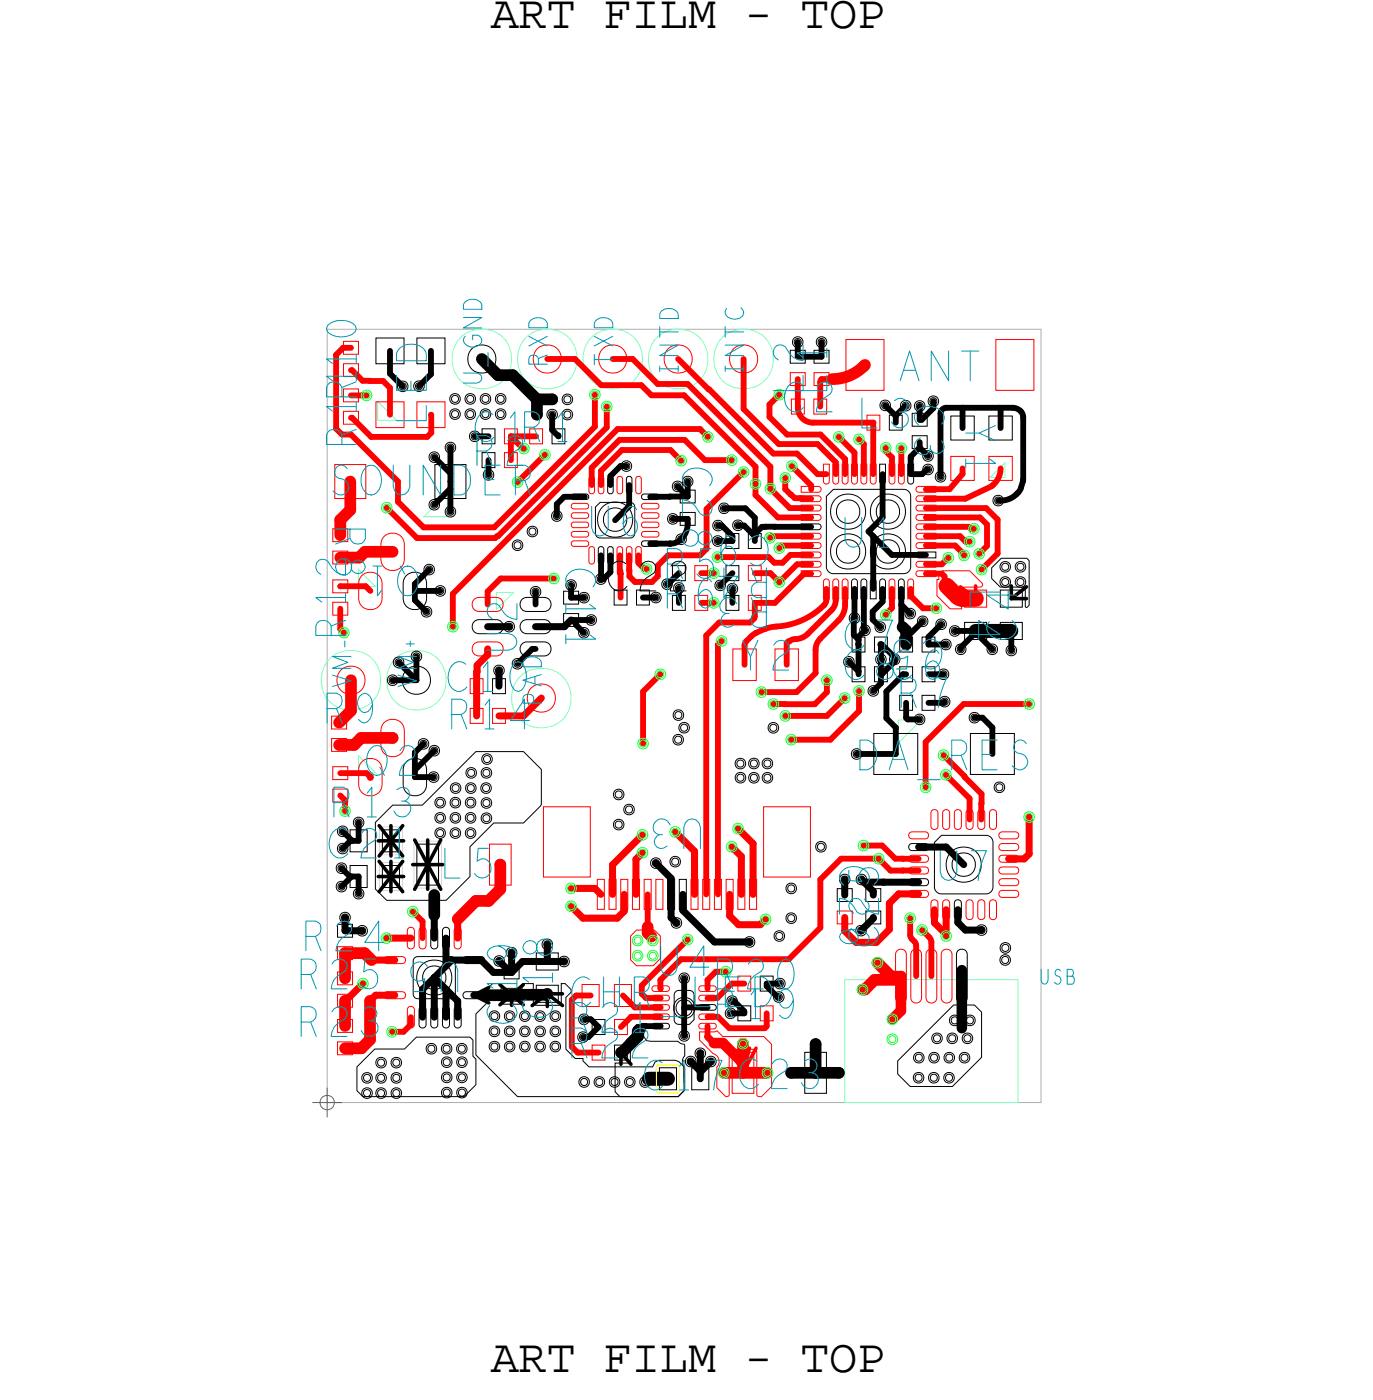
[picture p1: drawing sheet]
<svg xmlns="http://www.w3.org/2000/svg" width="59mm" height="60mm" viewBox="0 0 59 60" stroke-linecap="round" stroke-linejoin="round" font-family="sans-serif">
<defs><g id="words">
<g font-size="2">
<text x="21" y="1.2">ART FILM - TOP</text>
<text x="21" y="58.6">ART FILM - TOP</text>
</g>
<g font-size="1.3" fill="#0097b7">
<text x="15.2" y="17.1" transform="rotate(-90 15.2 17.1)">R10</text>
<text x="35.3" y="16.8" transform="rotate(-90 35.3 16.8)">L1</text>
<text x="39" y="17.3" transform="rotate(90 39 17.3)">C3</text>
<text x="14.1" y="21.1">SOUNDER</text>
<text x="14.3" y="22.4" transform="rotate(90 14.3 22.4)">R8</text>
<text x="15.2" y="19.1" transform="rotate(-90 15.2 19.1)">R11</text>
<text x="18.2" y="18.1" transform="rotate(-90 18.2 18.1)">LED</text>
<text x="20.2" y="18.9">C1R1</text>
<text x="20.2" y="19.9">R2</text>
<text x="36" y="23.4">U1</text>
<text x="36.6" y="18.3">L3</text>
<text x="41.2" y="18" transform="rotate(90 41.2 18)">Y1</text>
<text x="14.8" y="27.3" transform="rotate(-90 14.8 27.3)">R12</text>
<text x="17.9" y="24.2" transform="rotate(-180 17.9 24.2)">Q1</text>
<text x="19" y="29.5">C10</text>
<text x="24.2" y="24.2" transform="rotate(90 24.2 24.2)">C11</text>
<text x="28.3" y="24.7">R5</text>
<text x="28.3" y="26">R6</text>
<text x="32.9" y="24.2" transform="rotate(-180 32.9 24.2)">R4</text>
<text x="32.9" y="25.5" transform="rotate(-180 32.9 25.5)">R3</text>
<text x="13.8" y="30.9">R9</text>
<text x="14.1" y="34.9">R13</text>
<text x="15.6" y="33.1">Q2</text>
<text x="19.1" y="31.1">R14</text>
<text x="30" y="35" transform="rotate(-180 30 35)">U3</text>
<text x="36.6" y="32.9">DA_RES</text>
<text x="38.3" y="30.2">R7</text>
<text x="12.9" y="40.6">R24</text>
<text x="14" y="36.6">C21</text>
<text x="12.7" y="42.2">R25</text>
<text x="12.7" y="44.3">R23</text>
<text x="22.1" y="43.8" transform="rotate(-90 22.1 43.8)">C19</text>
<text x="23.6" y="43.5" transform="rotate(-90 23.6 43.5)">C18</text>
<text x="24.3" y="44.1">R21</text>
<text x="24.3" y="45.2">R22</text>
<text x="24.3" y="43">CHR_LED</text>
<text x="27.4" y="46.5">C17 C23</text>
<text x="30.5" y="43.5">R19</text>
<text x="30.5" y="42.2">R20</text>
</g>
<g font-size="1.3" fill="#f00">
<text x="33.4" y="17.6">C2</text>
<text x="31.6" y="28.6">Y2</text>
<text x="41.4" y="25.1" transform="rotate(90 41.4 25.1)">L4</text>
<text x="28.1" y="41.7">U4</text>
</g>
<g font-size="1.3">
<text x="34.3" y="16.8" transform="rotate(-90 34.3 16.8)">L2</text>
<text x="29.1" y="19.9" transform="rotate(90 29.1 19.9)">C28</text>
<text x="32.9" y="22.9" transform="rotate(-180 32.9 22.9)">C9</text>
<text x="22.1" y="27.9" transform="rotate(-90 22.1 27.9)">U2</text>
<text x="25.9" y="25.2">C22</text>
<text x="36" y="29">C8C6</text>
<text x="36" y="27.7">C7</text>
<text x="40.3" y="27.3" transform="rotate(-180 40.3 27.3)">C5</text>
<text x="43.4" y="27.4" transform="rotate(-90 43.4 27.4)">C4</text>
<text x="19.7" y="41.1" transform="rotate(-180 19.7 41.1)">U5</text>
<text x="35.8" y="36.9" transform="rotate(90 35.8 36.9)">C26</text>
<text x="37.5" y="40.5" transform="rotate(-90 37.5 40.5)">C25</text>
</g>
<g font-size=".8" fill="#0097b7">
<text x="17.8" y="29.4" transform="rotate(-90 17.8 29.4)">VM+</text>
<text x="23.1" y="30.1" transform="rotate(-90 23.1 30.1)">PAD</text>
</g>
</g></defs>
<!-- layer: Board Outline -->
<path d="M14 14.1h30.4v33h-30.4z" fill="none" stroke="#acacac" stroke-width=".04"/>
<!-- layer: Components -->
<g fill="none" stroke="#75ffd9" stroke-width=".04">
<path d="M16.1 17.1l.8 .8h-.8zM15.3 24.3l.7 .7h-.7zM19.1 21.1v1h-1zM21.2 25.3h.7l-.7 .7zM38.4 30.7h.9l-.9 1zM42.3 20.4l.6-.6v.6zM36.1 41.8h7.4v5.3h-7.4z"/>
<circle cx="20.6" cy="15.3" r="1.28"/>
<circle cx="23.4" cy="15.3" r="1.28"/>
<circle cx="26.2" cy="15.3" r="1.28"/>
<circle cx="28.9" cy="15.3" r="1.28"/>
<circle cx="31.7" cy="15.3" r="1.28"/>
<circle cx="15" cy="29.1" r="1.28"/>
<circle cx="17.8" cy="29.1" r="1.28"/>
<circle cx="23.1" cy="29.8" r="1.28"/>
</g>
<!-- layer: Nets -->
<g fill="none" stroke="#f00" stroke-width=".25">
<path d="M14.4 15.2v3.1zM15 18.6l2 2zM15 17.8l.8 .9zM15.5 16.3h.3zM15.8 16.3h.1M15.8 16.3h.6zM15.8 18.7h2.4zM16.4 16.3l.3 .3zM16.7 16.6v1.1zM18.4 18.5l-.2 .2zM18.4 17.7v.8zM21.8 18.6v1z"/>
<path d="M23.4 15.3h1.2zM24.6 15.3l1.1 1.1zM25.3 20v.7zM25.3 20l1.2-1.2zM25.4 18.2l-4.3 4.3zM25.4 16.9v1.3zM25.7 16.4h1.7zM25.9 17.4v.8zM26.2 15.3h.8zM26.4 18.3h3.5zM26.5 18.8h2.7zM26.6 19.2h2z"/>
<path d="M27 15.3l1.1 1.1zM27.4 16.4l.4 .5zM27.8 16.9h1.4zM28.1 16.4h1.3zM28.6 19.2l.5 .5zM29 15.3l1.3 1.3zM29.2 16.9l3.1 3zM29.2 18.8l.9 .8zM29.4 16.4l3.5 3.5zM29.9 18.3l.3 .4zM30.1 19.6h1.1zM30.3 16.6h.1"/>
<path d="M30.3 16.6l2.7 2.8zM31.7 15.3v2.2zM31.7 17.5l1.5 1.5zM32.3 19.9v.8zM32.9 17.8l.7 .8zM32.9 17.3v.5zM32.9 19.9v1zM33 19.4h1zM33.2 19h1.7zM33.3 16.9l-.4 .4zM33.6 18.6h1.4zM33.8 19.9l.8 .8z"/>
<path d="M34 19.4l.9 .8zM34.7 18h2.6zM34.9 19l.8 .7zM35 16.3v1.1zM35 18.6l1.1 1zM35.7 19.7v.5zM35.8 18.7l.7 .6zM36.1 19.6v.6zM36.5 19.3v.9zM36.7 18.8l.2 .2zM36.9 19v1.2zM37.3 18.1v2.1z"/>
<path d="M37.8 19.3l.3 .2zM37.8 19.1v.2zM38.1 19.5v.7zM38.5 19.1v1.1zM14.5 33h1.1zM14.5 25h1.1zM16.5 21.7l1.3 1.3zM17 21.4l1.1 1.1zM17.6 38.9l.4 .4zM17.8 23h3.3zM18 39.3v.8zM18.1 22.5h3z"/>
<path d="M19.3 25.4v1.4zM19.3 25.4l7.1-7.1zM20.8 25.3l.6-.6zM20.8 25.3v.5zM21.2 22.9l-.1 .1zM21.3 22.9h.1M21.3 22.9l4.6-4.7zM21.4 24.7h2.2zM22.1 20.6l1.2-1.2zM25.7 20.1l.9-.9zM25.7 20.1v.6zM26.5 23.7v.7z"/>
<path d="M26.9 23.7v.6zM27.3 23.7v.3zM27.5 29.5v2.2zM27.7 38.2v1.4zM28.2 28.8l-.7 .7zM30.2 27.1v11.1zM30.2 27.1l.5-.5zM30.6 23.8h2.2zM30.7 27.5v10.7zM30.8 27.4l-.1 .1zM31.7 20.2l-1.5 1.5zM32.1 27.2l-.2 .2z"/>
<path d="M32.3 21.1l.9 1zM32.3 20.7v.4zM32.5 29.6h1.5zM32.9 20.9l.8 .8zM32.9 22.9h1.7zM33 30.1h.5zM33.1 24h.3zM33.1 25.7l1.2-1.2zM33.1 26.8l-.5 .1-.5 .3M33.2 22.1h1.4zM33.3 23.4l.1-.1zM33.3 24.9l.7-.8z"/>
<path d="M33.4 23.3h1.2zM33.4 24l.3-.3zM33.5 30.1h.1M33.5 30.1h1.3zM33.5 30.6h1.8zM33.5 20.9l.3 .2zM33.5 20.4v.5zM33.7 21.7h.9zM33.7 23.7h.9zM33.8 21.1h.1M33.8 31.6h1.7zM33.8 21.1l.1 .2z"/>
<path d="M33.9 21.3h.3zM34 24.1h.6zM34.2 21.3h.1M34.2 21.3h.4zM34.3 24.5h.3zM34.5 27.1l-.3 .1-.5 .2M34.6 20.7v.2zM34.8 30.1h.1M34.8 30.1l.5-.5zM34.8 28.7l-.8 .9zM34.8 27.7v1zM34.9 20.2h.4z"/>
<path d="M35 27.3l-.2 .4M35 39.6l-1.3 1.4zM35 37.6v2zM35 37.6l.9-.9zM35.3 25.6v.1a2.76 2.76 0 0 1-2.2 1.1M35.3 25.1v.5zM35.3 29v.6zM35.5 31.6l1.2-1.2zM35.5 26.1l-1 1zM35.7 25.6l-.2 .5M35.7 25.1v.5zM35.8 26.5l-.8 .8z"/>
<path d="M35.9 36.7h1.6zM36.1 29.8l-.8 .8zM36.1 25.8l-.1 .4-.2 .3M36.1 25.1v.7zM36.7 29.5v.9zM36.9 36.1h.8zM37.5 36.7l.5 .5zM37.7 36.1l.5 .6zM37.8 26.2l.3-.2zM37.8 26.3h.1M38 37.2h.5zM38.1 25.1v.9z"/>
<path d="M38.2 36.7h.3zM38.5 37.2h.1M38.5 36.7h.1M38.5 37.2h.7zM38.5 36.7h.7zM38.9 39.9v.2M38.9 39.2v.7zM38.9 25.1v.3zM38.9 25.4l.5 .6zM39.4 39.7l.3 .3zM39.4 26h.6zM39.5 31.7l1.6-1.6z"/>
<path d="M39.5 31.7v1.9zM39.5 23.3h1.3zM39.5 24.1h.7zM39.5 22.9h1.5zM39.5 22.5h1.9zM39.5 22.1h2.3zM39.5 20.9h.3zM39.5 21.3h1.7zM39.5 24.5h.7zM39.5 21.7h2.6zM39.8 20.9h.7zM39.8 20.9h.1"/>
<path d="M40.2 24.5l.1 .1zM40.3 24.6v.2zM40.3 24.8l.1 .2M40.4 33.1l1 1zM40.5 23.8l-.3 .3zM40.8 23.3l.3 .4zM41 22.9l.2 .2zM41.1 20.2l-.6 .7zM41.1 23.7h.1M41.1 30.1h2.8zM41.2 33.2l.7 .7zM41.2 21.3l1.1-.5z"/>
<path d="M41.2 23.1h.2zM41.4 22.5l.1 .1zM41.4 34.1v.9zM41.5 22.6h.1zM41.8 23.6l.3-.3zM41.8 22.1l.3 .3zM41.9 34.3v.7zM41.9 34.3h.1M41.9 33.9v.4zM41.9 24.3l.7-.7zM42.1 21.7l.5 .5zM42.1 22.4v.9z"/>
<path d="M42.3 20.8l.1-.1zM42.6 22.2v1.4zM42.7 20l-.1 .4-.2 .3M16.7 44.1h.5zM17.5 43.4v.3zM17.5 43.7l-.3 .4zM24.4 42.7v2zM29.1 41h4.6zM29.4 40.1l-2 2zM30.2 43.8v.5zM38.9 40.1l.1 .1zM39 40.2l.1 .2"/>
<path d="M39.1 40.4v1.3zM39.7 40l.1 .2M39.8 40.2v1.5z"/>
</g>
<g fill="none" stroke="#f00" stroke-width=".04">
<path d="M14.3 19.8h1.3v1.5h-1.3zM16.1 17.2h1.2v1.1h-1.2zM17.8 17.2h1.2v1.1h-1.2zM35.2 19.8h.2v.8l-.1 .1-.1-.1zM35.6 19.8h.2v.8l-.1 .1-.1-.1zM36 19.8h.2v.8l-.1 .1-.1-.1zM36.1 14.5h1.6v2.2h-1.6zM36.4 19.8h.2v.8l-.1 .1-.1-.1zM36.8 19.8h.2v.8l-.1 .1-.1-.1zM37.2 19.8h.2v.8l-.1 .1-.1-.1zM38 19.8h.2v.8l-.1 .1-.1-.1zM38.4 19.8h.2v.8l-.1 .1-.1-.1z"/>
<path d="M40.6 19.5h1v1h-1zM42.2 19.5h1v1h-1zM42.5 14.5h1.6v2.2h-1.6zM14.2 31.5h.6v.6h-.6zM14.2 32.7h.6v.6h-.6zM15.4 32.6l.3-.2h.3l.2 .2 .1 .3v.6l-.1 .3-.2 .2h-.3l-.3-.2-.1-.3v-.6zM15.4 24.6l.3-.1h.3l.2 .1 .1 .3v.6l-.1 .4-.2 .1h-.3l-.3-.1-.1-.4v-.6zM16.4 30.9l.2-.2h.3l.3 .2 .1 .3v.6l-.1 .3-.3 .2h-.3l-.2-.2-.1-.3v-.6zM16.4 22.9l.2-.1h.3l.3 .1 .1 .4v.6l-.1 .3-.3 .1h-.3l-.2-.1-.1-.3v-.6zM17.5 39.6h.1l.1 .1v.7l-.1 .1h-.1l-.1-.1v-.7zM18 39.6h.1l.1 .1v.7l-.1 .1h-.1l-.1-.1v-.7zM19.5 39.6h.1l.1 .1v.7l-.1 .1h-.1l-.1-.1v-.7z"/>
<path d="M20.2 25.6l.3-.1h.7l.2 .1 .1 .2-.1 .2-.2 .1h-.7l-.3-.1v-.2zM20.2 27.5l.3-.1h.7l.2 .1 .1 .2-.1 .2-.2 .1h-.7l-.3-.1v-.2zM20.9 36h.9v1.8h-.9zM23.2 34.4h2v3h-2zM24.4 23.2l.6-.1 .1 .2h-.6zM24.4 22.8l.6-.1 .1 .2h-.6zM24.4 22.4l.6-.1 .1 .2h-.6zM24.4 22l.6-.1 .1 .2h-.6zM24.4 21.6l.6-.1 .1 .2h-.6zM25.2 20.4l.2 .1-.1 .6-.2-.1zM25.2 23.4l.2 .1-.1 .6-.2-.1zM25.5 37.5h.3v1.3h-.3z"/>
<path d="M25.6 20.4l.2 .1-.1 .6-.2-.1zM26 37.5h.3v1.3h-.3zM26.4 23.4l.2 .1-.1 .6-.2-.1zM26.4 20.4l.2 .1-.1 .6-.2-.1zM26.5 37.5h.3v1.3h-.3zM26.8 23.4l.2 .1-.1 .6-.2-.1zM26.9 40l.3-.3h.7l.3 .3v.9l-.3 .3h-.7l-.3-.2zM27 37.5h.3v1.3h-.3zM27.2 23.4l.2 .1-.1 .6-.2-.1zM27.2 20.4l.2 .1-.1 .6-.2-.1zM27.4 21.6l.6-.1 .1 .2h-.6zM27.4 22l.6-.1 .1 .2h-.6z"/>
<path d="M27.4 22.4l.6-.1 .1 .2h-.6zM27.4 22.8l.6-.1 .1 .2h-.6zM27.5 37.5h.3v1.3h-.3zM28 37.5h.3v1.3h-.3zM29.5 37.5h.3v1.3h-.3zM30 37.5h.3v1.3h-.3zM30.5 37.5h.3v1.3h-.3zM31 37.5h.3v1.3h-.3zM31.3 27.7h1v1.4h-1zM31.5 37.5h.3v1.3h-.3zM32 37.5h.3v1.3h-.3zM32.6 34.4h2v3h-2z"/>
<path d="M33.1 27.7h1v1.4h-1zM34.2 20.8h.8l.1 .1-.2 .1h-.7zM34.2 21.6h.8l.1 .1-.2 .1h-.7zM34.2 22h.8l.1 .1-.2 .1h-.7zM34.2 23.6h.8l.1 .1-.2 .1h-.7zM34.2 21.2h.8l.1 .1-.2 .1h-.7zM34.2 23.2h.8l.1 .1-.2 .1h-.7zM34.2 24.4h.8l.1 .1-.2 .1h-.7zM34.2 22.8h.8l.1 .1-.2 .1h-.7zM34.2 24h.8l.1 .1-.2 .1h-.7zM35.2 24.8l.1-.1 .1 .1v.8h-.2zM35.6 24.8l.1-.1 .1 .1v.8h-.2z"/>
<path d="M36 24.8l.1-.1 .1 .1v.8h-.2zM38 24.8l.1-.1 .1 .1v.8h-.2zM38.8 24.8l.1-.1 .1 .1v.8h-.2zM38.8 38.1l.1-.1h.6l.1 .1v.1l-.1 .1h-.6l-.1-.1zM38.8 35.6l.1-.1h.6l.1 .1v.1l-.1 .1h-.6l-.1-.1zM38.8 37.1l.1-.1h.6l.1 .1v.1l-.1 .1h-.6l-.1-.1zM38.8 36.6l.1-.1h.6l.1 .1v.1l-.1 .1h-.6l-.1-.1zM39.1 23.2h.9v.2h-.8l-.1-.1zM39.1 24h.9v.2h-.8l-.1-.1zM39.1 22.8h.9v.2h-.8l-.1-.1zM39.1 22.4h.9v.2h-.8l-.1-.1zM39.1 22h.9v.2h-.8l-.1-.1z"/>
<path d="M39.1 20.8h.9v.2h-.8l-.1-.1zM39.1 21.2h.9v.2h-.8l-.1-.1zM39.1 24.4h.9v.2h-.8l-.1-.1zM39.1 21.6h.9v.2h-.8l-.1-.1zM39.8 38.4h.2v.2v.5v.2h-.2l-.1-.2v-.5zM39.8 34.6h.2v.1v.6v.1h-.2l-.1-.1v-.6zM40.2 24.4h1.2l.5 .6-.8 .1v.9h-.5l-.6-.6v-.7h.1v-.2zM40.3 38.4h.2v.2v.5v.2h-.2l-.1-.2v-.5zM40.3 34.6h.2v.1v.6v.1h-.2l-.1-.1v-.6zM40.8 34.6h.2v.1v.6v.1h-.2l-.1-.1v-.6zM41.3 34.6h.2v.1v.6v.1h-.2l-.1-.1v-.6zM41.3 38.4h.2v.2v.5v.2h-.2l-.1-.2v-.5z"/>
<path d="M41.8 34.6h.2v.1v.6v.1h-.2l-.1-.1v-.6zM41.8 38.4h.2v.2v.5v.2h-.2l-.1-.2v-.5zM42.3 38.4h.2v.2v.5v.2h-.2l-.1-.2v-.5zM42.3 34.6h.2v.1v.6v.1h-.2l-.1-.1v-.6zM42.7 36.6l.1-.1h.5l.2 .1v.1l-.2 .1h-.5l-.1-.1zM42.7 38.1l.1-.1h.5l.2 .1v.1l-.2 .1h-.5l-.1-.1zM42.7 37.6l.1-.1h.5l.2 .1v.1l-.2 .1h-.5l-.1-.1zM42.7 37.1l.1-.1h.5l.2 .1v.1l-.2 .1h-.5l-.1-.1zM42.7 36.1l.1-.1h.5l.2 .1v.1l-.2 .1h-.5l-.1-.1zM42.7 35.6l.1-.1h.5l.2 .1v.1l-.2 .1h-.5l-.1-.1zM14.4 42.5h.7v.5h-.7zM14.4 44.5h.7v.5h-.7z"/>
<path d="M16.4 40.9l.1-.1h.7l.1 .1v.2h-.1h-.7h-.1zM16.4 42.4l.1-.1h.7l.1 .1v.2h-.1h-.7h-.1zM17.5 43h.1l.1 .1v.6l-.1 .2h-.1l-.1-.2v-.6zM29.8 43.8l.7-.1 .1 .2h-.6zM29.9 44.1l.7-.1 .3 .3h1.7l.3 .3v1.8l-.4 .4h-.2v-1.9l-1.1-.1-.1 .1v1.8l-.1 .1-.4-.4 .1-1.2-.8-.8zM31.3 44.9h.9v1.8h-.9zM38.3 40.6h.3l.1 .2v1.8l-.1 .2h-.1h-.2l-.1-.2v-1.8zM39 40.6h.3v.2v1.8v.2h-.2h-.1l-.1-.2v-1.8zM39.6 40.6h.3l.1 .2v1.8l-.1 .2h-.1h-.2l-.1-.2v-1.8zM40.3 40.6h.3v.2v1.8v.2h-.2h-.1l-.1-.2v-1.8z"/>
<circle cx="23.4" cy="15.3" r=".6"/>
<circle cx="26.2" cy="15.3" r=".6"/>
<circle cx="29" cy="15.3" r=".6"/>
<circle cx="31.7" cy="15.3" r=".6"/>
<circle cx="15" cy="29" r=".6"/>
<circle cx="23.1" cy="29.8" r=".6"/>
</g>
<g fill="none" stroke="#26ff26" stroke-width=".04">
<path d="M15.5 16.7h.2h.1v.3l-.1 .1-.2-.1zM15.5 16.8l.2-.1 .1 .1v.2h-.1h-.2zM23.1 19.3l.2-.1 .1 .1v.3h-.1h-.2zM23.1 19.3h.2h.1v.2l-.1 .1-.2-.1zM25.2 16.7l.2-.1 .2 .1v.3l-.2 .1-.2-.1zM25.3 16.8l.1-.1 .1 .1v.1l-.1 .1-.1-.1zM25.7 17.2l.2-.1 .2 .1v.3l-.2 .1-.2-.1zM25.8 17.3l.1-.1 .1 .1v.1l-.1 .1-.1-.1zM28.9 19.5l.2-.1 .2 .1v.3l-.2 .1-.2-.1zM28.9 19.6l.2-.1 .1 .1v.1l-.1 .1-.2-.1zM30.1 18.5l.1-.1 .2 .1v.3l-.2 .1-.1-.1zM30.1 18.6l.1-.1 .2 .1v.1l-.2 .1-.1-.1z"/>
<path d="M31.1 19.5l.1-.1 .2 .1v.3l-.2 .1-.1-.1zM31.1 19.6l.1-.1 .2 .1v.1l-.2 .1-.1-.1zM33.1 16.7l.2-.1 .1 .1v.3l-.1 .1-.2-.1zM33.6 19.7h.2h.2v.4h-.2h-.2zM33.7 19.8h.1h.1v.2l-.1 .1-.1-.1zM35.6 18.5l.2-.1 .2 .1v.3l-.2 .1-.2-.1zM35.7 18.6l.1-.1 .1 .1v.1l-.1 .1-.1-.1zM36.5 18.6l.2-.1 .1 .1v.3l-.1 .1-.2-.1zM36.5 18.7l.2-.1 .1 .1v.1l-.1 .1-.2-.1zM37.7 19l.1-.1 .2 .1v.3l-.2 .1-.1-.1zM37.7 19.1l.1-.1 .2 .1v.1l-.2 .1-.1-.1zM38.3 19l.2-.1 .2 .1v.3l-.2 .1-.2-.1z"/>
<path d="M38.4 19.1l.1-.1 .1 .1v.1l-.1 .1-.1-.1zM16.3 21.5h.2h.2v.3l-.2 .1-.2-.1zM16.4 21.6l.1-.1 .1 .1v.2h-.1h-.1zM17.5 38.8l.1-.1 .2 .1v.3l-.2 .1-.1-.1zM17.5 38.9l.1-.1 .2 .1v.1l-.2 .1-.1-.1zM19.2 26.6l.1-.1 .2 .1v.3l-.2 .1-.1-.1zM19.2 26.7l.1-.1 .2 .1v.1l-.2 .1-.1-.1zM23.5 24.5h.1h.2v.4h-.2h-.1zM23.5 24.6h.1h.2v.2l-.2 .1-.1-.1zM24.2 37.8l.2-.1 .2 .1v.3l-.2 .1-.2-.1zM24.2 38.5h.2h.2v.4h-.2h-.2zM24.3 37.9l.1-.1 .1 .1v.1l-.1 .1-.1-.1z"/>
<path d="M24.3 38.6l.1-.1 .1 .1v.2h-.1h-.1zM27.3 36.3l.1-.1 .2 .1v.3h-.2h-.1zM27.3 35.5l.1-.1 .2 .1v.3l-.2 .1-.1-.1zM27.3 31.6l.2-.1 .1 .1v.3l-.1 .1-.2-.1zM27.3 36.3h.1h.2v.2l-.2 .1-.1-.1zM27.3 35.6l.1-.1 .2 .1v.1l-.2 .1-.1-.1zM27.3 31.7l.2-.1 .1 .1v.1l-.1 .1-.2-.1zM28 28.6h.2h.2v.3l-.2 .1-.2-.1zM28.1 28.7l.1-.1 .1 .1v.2h-.1h-.1zM29.2 40l.2-.1 .1 .1v.3h-.1h-.2zM30.6 27.2l.2-.1 .2 .1v.3l-.2 .1-.2-.1zM30.7 27.3l.1-.1 .1 .1v.1l-.1 .1-.1-.1z"/>
<path d="M31.1 36l.1-.1 .2 .1v.3l-.2 .1-.1-.1zM31.1 36.1l.1-.1 .2 .1v.1l-.2 .1-.1-.1zM31.3 35.2h.2h.2v.3l-.2 .1-.2-.1zM31.4 35.3l.1-.1 .1 .1v.2h-.1h-.1zM31.6 20l.1-.1 .2 .1v.3l-.2 .1-.1-.1zM31.6 20.1l.1-.1 .2 .1v.1l-.2 .1-.1-.1zM32.1 20.5l.2-.1 .1 .1v.3l-.1 .1-.2-.1zM32.1 20.6l.2-.1 .1 .1v.1l-.1 .1-.2-.1zM32.3 29.4l.2-.1 .2 .1v.3l-.2 .1-.2-.1zM32.4 29.5l.1-.1 .1 .1v.1l-.1 .1-.1-.1zM32.5 39.1l.2-.1 .2 .1v.3l-.2 .1-.2-.1zM32.6 39.2l.1-.1 .1 .1v.1l-.1 .1-.1-.1z"/>
<path d="M32.7 20.7l.2-.1 .2 .1v.3l-.2 .1-.2-.1zM32.8 20.8l.1-.1 .1 .1v.1l-.1 .1-.1-.1zM32.9 29.9l.1-.1 .2 .1v.3l-.2 .1-.1-.1zM32.9 30l.1-.1 .2 .1v.1l-.2 .1-.1-.1zM33.1 23.3l.2-.1 .1 .1v.3h-.1h-.2zM33.1 24.7l.2-.1 .1 .1v.3l-.1 .1-.2-.1zM33.1 23.3h.2h.1v.2l-.1 .1-.2-.1zM33.1 24.8l.2-.1 .1 .1v.1l-.1 .1-.2-.1zM33.4 30.4l.1-.1 .2 .1v.3l-.2 .1-.1-.1zM33.4 20.3l.1-.1 .2 .1v.3h-.2h-.1zM33.4 30.5l.1-.1 .2 .1v.1l-.2 .1-.1-.1zM33.4 20.3h.1h.2v.2l-.2 .1-.1-.1z"/>
<path d="M33.6 31.4h.2h.2v.3l-.2 .1-.2-.1zM33.6 31.5l.2-.1 .1 .1v.2h-.1h-.2zM35.1 28.9l.2-.1 .2 .1v.3l-.2 .1-.2-.1zM35.2 29l.1-.1 .1 .1v.1l-.1 .1-.1-.1zM35.9 29.7l.2-.1 .1 .1v.3h-.1h-.2zM35.9 29.7h.2h.1v.2l-.1 .1-.2-.1zM36.5 29.3h.2h.1v.4h-.1h-.2zM36.5 29.4h.2h.1v.2l-.1 .1-.2-.1zM36.7 36l.2-.1 .1 .1v.3h-.1h-.2zM36.7 36h.2h.1v.2l-.1 .1-.2-.1zM37.3 36.5l.2-.1 .2 .1v.3l-.2 .1-.2-.1zM37.4 36.6l.1-.1 .1 .1v.1l-.1 .1-.1-.1z"/>
<path d="M37.7 26.1l.1-.1 .2 .1v.3l-.2 .1-.1-.1zM37.7 26.2l.1-.1 .2 .1v.1l-.2 .1-.1-.1zM38.7 39.1l.2-.1 .1 .1v.3h-.1h-.2zM38.7 39.1h.2h.1v.2l-.1 .1-.2-.1zM39.2 39.6l.2-.1 .1 .1v.3h-.1h-.2zM39.2 39.6h.2h.1v.2l-.1 .1-.2-.1zM39.4 33.5l.1-.1 .2 .1v.3h-.2h-.1zM39.4 33.5h.1h.2v.2l-.2 .1-.1-.1zM39.8 25.8l.2-.1 .1 .1v.3l-.1 .1-.2-.1zM39.8 25.9l.2-.1 .1 .1v.1l-.1 .1-.2-.1zM40.2 39.8l.2-.1 .2 .1v.3l-.2 .1-.2-.1zM40.3 39.9l.1-.1 .1 .1v.1l-.1 .1-.1-.1z"/>
<path d="M40.3 23.7l.2-.1 .2 .1v.3h-.2h-.2zM40.4 23.7h.1h.1v.2l-.1 .1-.1-.1zM41 23.6l.2-.1 .1 .1v.3h-.1h-.2zM41 23.6h.2h.1v.2l-.1 .1-.2-.1zM41.2 23l.2-.1 .2 .1v.3l-.2 .1-.2-.1zM41.3 23.1l.1-.1 .1 .1v.1l-.1 .1-.1-.1zM41.4 22.4h.2h.2v.3l-.2 .1-.2-.1zM41.5 22.5l.1-.1 .1 .1v.2h-.1h-.1zM41.6 23.5l.2-.1 .2 .1v.3l-.2 .1-.2-.1zM41.7 23.6l.1-.1 .1 .1v.1l-.1 .1-.1-.1zM41.7 24.2l.2-.1 .2 .1v.3h-.2h-.2zM41.8 24.2h.1h.1v.2l-.1 .1-.1-.1z"/>
<path d="M43.8 34.7h.1h.2v.3l-.2 .1-.1-.1zM43.8 29.9l.1-.1 .2 .1v.3l-.2 .1-.1-.1zM43.8 34.8l.1-.1 .2 .1v.2h-.2h-.1zM43.8 30l.1-.1 .2 .1v.1l-.2 .1-.1-.1zM16.6 43.9l.1-.1 .2 .1v.3l-.2 .1-.1-.1zM16.6 44l.1-.1 .2 .1v.1l-.2 .1-.1-.1zM27.1 40l.1-.1 .2 .1v.3l-.2 .1-.1-.1zM27.1 40.7l.1-.1 .2 .1v.3h-.2h-.1zM27.1 40.1l.1-.1 .2 .1v.1l-.2 .1-.1-.1zM27.1 40.7h.1h.2v.2l-.2 .1-.1-.1zM27.7 40l.2-.1 .1 .1v.3l-.1 .1-.2-.1zM27.7 40.7l.2-.1 .1 .1v.3h-.1h-.2z"/>
<path d="M27.7 40.1l.2-.1 .1 .1v.1l-.1 .1-.2-.1zM29.2 40h.2h.1v.2l-.1 .1-.2-.1zM31.6 44.4l.1-.1 .2 .1v.3l-.2 .1-.1-.1zM31.6 44.5l.1-.1 .2 .1v.1l-.2 .1-.1-.1zM36.7 42.1l.1-.1 .2 .1v.3l-.2 .1-.1-.1zM36.7 42.2l.1-.1 .2 .1v.1l-.2 .1-.1-.1zM37.3 41l.2-.1 .1 .1v.3h-.1h-.2zM37.3 41h.2h.1v.2l-.1 .1-.2-.1zM37.9 43.4l.2-.1 .2 .1v.3h-.2h-.2zM37.9 44.2l.2-.1 .2 .1v.3l-.2 .1-.2-.1zM38 43.5l.1-.1 .1 .1v.1l-.1 .1-.1-.1zM38 44.3l.1-.1 .1 .1v.1l-.1 .1-.1-.1z"/>
</g>
<g fill="none" stroke="#000" stroke-width=".25">
<path d="M16.7 15v1zM16.7 16l.5 .5zM18.5 19.5l.7 .7zM19.2 19.1v1.1zM26.5 19.9l-.4 .4zM26.5 19.9h.2zM34.1 15.2h1zM38.9 19.6v.6zM40.2 17.7v2.7zM40.4 17.4h.7zM40.4 17.4l-.2 .1v.2M41.1 17.4h.1"/>
<path d="M41.1 17.4h1.6zM41.1 17.4v.9zM42.7 17.4v.1zM42.7 17.4h.5zM42.7 17.5v.8zM43.2 17.4l.4 .1 .1 .3M43.7 17.8v2.7zM14.6 37.9l.4-.5zM14.6 37.1l.3 .3zM14.9 37.4h.1zM15 37.4h.3zM15.3 35.1v.8z"/>
<path d="M15.3 37.4v.8zM16.8 29h1zM17 28.3l.8 .7zM17.7 25.2h1.1zM17.7 25.6l.5 .5zM17.7 25.2v.4zM17.7 32.1l.4-.3zM17.7 33.2h.8zM18.3 24.3l-.6 .6zM18.5 32.1l-.8 .8zM19.2 20.9v1zM22.1 28.3l.6-.6z"/>
<path d="M22.9 25.3v.5zM23.8 21.5l.3-.3zM23.8 21.5v.5zM24.1 21.2h.7zM24.8 21.2h.2zM25.7 23.7v1zM26.1 20.3v.4zM26.1 23.7v.7zM26.9 21.6l-.6 .6zM26.9 20.7v.9zM27.8 23.2h.8zM27.8 21.2h.8z"/>
<path d="M28.6 23.2h.1M28.6 21.2h.1M28.6 21.2h.8zM29.1 23l-.5 .2M30.9 21.7h.9zM31.8 21.7l.4 .4zM32.2 22.1v.7zM33.1 22.5h1.5zM36.5 26.4v.7zM36.5 25.1v1.3zM36.5 26.4h.1M36.7 27.5v1.2z"/>
<path d="M36.9 25.1v1.8zM37.3 26.1l.4-.4zM37.3 26.1v.4zM37.3 26.5l.3 .3zM37.3 22.9v2.2zM37.6 29.2l-.3 .3zM37.7 22.1l-.6 .6zM37.7 20.2v1.9zM37.7 25.1v.6zM37.8 30.7l.4 .4zM37.8 29.5v1.2zM38.1 23.7h1.4z"/>
<path d="M38.2 31.1v1.1zM38.5 25.1v.7zM38.5 25.8l.4 .4zM38.5 25.8v.9zM38.5 28.8l-.7 .7zM38.7 30.7h.1zM38.8 30.7h.5zM38.9 20.2h.5zM39.4 20.2l.2-.2zM39.4 26.5l-.7 .7zM39.6 20h.1M39.6 27.2l.6-.5z"/>
<path d="M40.8 26.9h.9zM41 27.6v.1zM41.6 30.6h.3zM41.8 27.1l.6 .6zM41.9 30.6l.5 .5zM42.4 31.1v1.1zM42.6 21.4h.1zM43.2 26.9v.9zM43.4 21.1l-.3 .2-.4 .1M43.5 21l-.1 .1zM43.6 20.8l-.1 .2M43.7 20.5l-.1 .3z"/>
<path d="M43.7 20.5h.1M27.5 43.8h.7zM29.2 43v1.2zM29.2 41.8v1.2z"/>
</g>
<path d="M41.8 26.9h1.4z" fill="none" stroke="#000" stroke-width=".6"/>
<path d="M20.6 15.3l.7 .7zM21.3 16h.6zM21.9 16l1 1.1zM22.9 17.1v.6zM22.9 17.1h.7zM18.5 38.2v.9zM38.5 26.8l.2 .1zM20.8 42.5h1zM21.8 42.5h1.5zM34.8 45.8h1zM34.8 44.6v1.2z" fill="none" stroke="#000" stroke-width=".5"/>
<g fill="none" stroke="#000" stroke-width=".04">
<path d="M16.1 14.4h1.2v1.1h-1.2zM17 16.3h.2h.2v.4h-.2h-.2zM17.8 14.4h1.2v1.1h-1.2zM18.4 19.4l.1-.1 .2 .1v.3h-.2h-.1zM18.4 19.4h.1h.2v.2l-.2 .1-.1-.1zM18.6 19.8h1.3v1.5h-1.3zM19.1 19l.1-.1 .2 .1v.3h-.2h-.1zM19.1 19h.1h.2v.2l-.2 .1-.1-.1zM19.3 16.9l.1-.1 .2 .1v.3l-.2 .1-.1-.1zM19.3 17.5h.1h.2v.3l-.2 .1-.1-.1zM19.3 17l.1-.1 .2 .1v.1l-.2 .1-.1-.1zM19.3 17.6l.1-.1 .2 .1v.2h-.2h-.1z"/>
<path d="M19.9 16.9l.2-.1 .1 .1v.3l-.1 .1-.2-.1zM19.9 17.5h.2h.1v.3l-.1 .1-.2-.1zM19.9 17l.2-.1 .1 .1v.1l-.1 .1-.2-.1zM19.9 17.6l.2-.1 .1 .1v.2h-.1h-.2zM20.6 16.9l.1-.1 .2 .1v.3l-.2 .1-.1-.1zM20.6 17.5h.1h.2v.3l-.2 .1-.1-.1zM20.6 17l.1-.1 .2 .1v.1l-.2 .1-.1-.1zM20.6 17.6l.1-.1 .2 .1v.2h-.2h-.1zM21.2 16.9l.2-.1 .1 .1v.3l-.1 .1-.2-.1zM21.2 17.5h.2h.1v.3l-.1 .1-.2-.1zM21.2 17l.2-.1 .1 .1v.1l-.1 .1-.2-.1zM21.2 17.6l.2-.1 .1 .1v.2h-.1h-.2z"/>
<path d="M22.8 16.9l.1-.1 .2 .1v.3l-.2 .1-.1-.1zM22.8 17.5h.1h.2v.4h-.2h-.1zM22.8 17l.1-.1 .2 .1v.1l-.2 .1-.1-.1zM22.8 17.6h.1h.2v.2l-.2 .1-.1-.1zM23.4 16.9l.2-.1 .1 .1v.3l-.1 .1-.2-.1zM23.4 17.5h.2h.1v.4h-.1h-.2zM23.4 17l.2-.1 .1 .1v.1l-.1 .1-.2-.1zM23.4 17.6h.2h.1v.2l-.1 .1-.2-.1zM24.1 16.9l.1-.1 .2 .1v.3l-.2 .1-.1-.1zM24.1 17.5h.1h.2v.4h-.2h-.1zM24.1 17l.1-.1 .2 .1v.1l-.2 .1-.1-.1zM24.1 17.6h.1h.2v.2l-.2 .1-.1-.1z"/>
<path d="M26.6 19.7h.1h.2v.4h-.2h-.1zM26.6 19.8h.1h.2v.2l-.2 .1-.1-.1zM37.6 19.8h.2v.8l-.1 .1-.1-.1zM38.8 19.8h.2v.8l-.1 .1-.1-.1zM39.5 19.9l.1-.1 .2 .1v.3l-.2 .1-.1-.1zM39.5 20l.1-.1 .2 .1v.1l-.2 .1-.1-.1zM39.7 17l.2-.1 .1 .1v.3l-.1 .1-.2-.1zM40.6 17.8h1v1h-1zM42.2 17.8h1v1h-1zM14.4 37.7l.2-.1 .1 .1v.3l-.1 .1-.2-.1zM14.4 36.9l.2-.1 .1 .1v.3l-.1 .1-.2-.1zM14.4 37.8l.2-.1 .1 .1v.1l-.1 .1-.2-.1z"/>
<path d="M14.4 37l.2-.1 .1 .1v.1l-.1 .1-.2-.1zM14.5 35.3h.1h.2v.4h-.2h-.1zM14.5 35.4l.1-.1 .2 .1v.2h-.2h-.1zM14.6 39h.1h.2v.3l-.2 .1-.1-.1zM14.6 39.1l.1-.1 .2 .1v.2h-.2h-.1zM14.9 37h.8v.9h-.8zM15.1 38l.2-.1 .2 .1v.3l-.2 .1-.2-.1zM15.2 38.1l.1-.1 .1 .1v.1l-.1 .1-.1-.1zM16 35.1l.8-.7h1.2l2.3-2.3h2.1l.7 .8v1.5l-.7 .7h-1.3l-1 1.1v1.2l-1.1 1h-2.5l-.5-.4zM16.3 37h.8v.9h-.8zM16.6 28.9l.2-.1 .1 .1v.3l-.1 .1-.2-.1zM16.6 29l.2-.1 .1 .1v.1l-.1 .1-.2-.1z"/>
<path d="M16.8 28.1h.2h.2v.3l-.2 .1-.2-.1zM16.9 28.2l.1-.1 .2 .1v.2h-.2h-.1zM17.3 24.6l.3-.1h.3l.2 .1 .1 .3v.6l-.1 .4-.2 .1h-.3l-.3-.1-.1-.4v-.6zM17.3 32.6l.3-.2h.3l.2 .2 .1 .3v.6l-.1 .3-.2 .2h-.3l-.3-.2-.1-.3v-.6zM17.8 36h.9v1.8h-.9zM17.9 31.6l.2-.1 .1 .1v.3l-.1 .1-.2-.1zM17.9 31.7l.2-.1 .1 .1v.1l-.1 .1-.2-.1zM18 26l.2-.1 .2 .1v.3h-.2h-.2zM18.1 26.1l.1-.1 .1 .1v.1l-.1 .1-.1-.1zM18.2 24.2l.1-.1 .2 .1v.3h-.2h-.1zM18.2 24.2h.1h.2v.2l-.2 .1-.1-.1zM18.3 33h.2h.2v.3l-.2 .1-.2-.1z"/>
<path d="M18.4 21.4l.1-.1 .2 .1v.3l-.2 .1-.1-.1zM18.4 31.9l.1-.1 .2 .1v.3l-.2 .1-.1-.1zM18.4 33.1l.1-.1 .1 .1v.2h-.1h-.1zM18.4 21.5l.1-.1 .2 .1v.1l-.2 .1-.1-.1zM18.4 32l.1-.1 .2 .1v.1l-.2 .1-.1-.1zM18.5 39.6h.1l.1 .1v.7l-.1 .1h-.1l-.1-.1v-.7zM18.6 34.1l.2-.1 .2 .1v.3l-.2 .1-.2-.1zM18.6 34.8l.2-.1 .2 .1v.3h-.2h-.2zM18.6 35.4l.2-.1 .2 .1v.3l-.2 .1-.2-.1zM18.6 25.1l.2-.1 .2 .1v.3l-.2 .1-.2-.1zM18.7 34.2l.1-.1 .1 .1v.1l-.1 .1-.1-.1zM18.7 34.8h.1h.1v.2l-.1 .1-.1-.1z"/>
<path d="M18.7 35.5l.1-.1 .1 .1v.1l-.1 .1-.1-.1zM18.7 25.2l.1-.1 .1 .1v.1l-.1 .1-.1-.1zM19 39.6h.1l.1 .1v.7l-.1 .1h-.1l-.1-.1v-.7zM19.1 21.7l.1-.1 .2 .1v.3l-.2 .1-.1-.1zM19.1 21.8l.1-.1 .2 .1v.1l-.2 .1-.1-.1zM19.3 34.1l.1-.1 .2 .1v.3l-.2 .1-.1-.1zM19.3 34.8l.1-.1 .2 .1v.3h-.2h-.1zM19.3 35.4l.1-.1 .2 .1v.3l-.2 .1-.1-.1zM19.3 33.5l.2-.1 .1 .1v.3l-.1 .1-.2-.1zM19.3 34.2l.1-.1 .2 .1v.1l-.2 .1-.1-.1zM19.3 34.8h.1h.2v.2l-.2 .1-.1-.1zM19.3 35.5l.1-.1 .2 .1v.1l-.2 .1-.1-.1z"/>
<path d="M19.3 33.6l.2-.1 .1 .1v.1l-.1 .1-.2-.1zM19.9 34.1l.2-.1 .2 .1v.3l-.2 .1-.2-.1zM19.9 34.8l.2-.1 .2 .1v.3h-.2h-.2zM19.9 35.4l.2-.1 .2 .1v.3l-.2 .1-.2-.1zM19.9 33.5l.2-.1 .2 .1v.3l-.2 .1-.2-.1zM19.9 32.8h.2h.2v.4h-.2h-.2zM20 34.2l.1-.1 .1 .1v.1l-.1 .1-.1-.1zM20 34.8h.1h.1v.2l-.1 .1-.1-.1zM20 35.5l.1-.1 .1 .1v.1l-.1 .1-.1-.1zM20 33.6l.1-.1 .1 .1v.1l-.1 .1-.1-.1zM20 32.9h.1h.2v.2l-.2 .1-.1-.1zM20.2 26.6l.3-.1h.7l.2 .1 .1 .2-.1 .2-.2 .1h-.7l-.3-.1v-.2z"/>
<path d="M20.6 33.5l.2-.1 .1 .1v.3l-.1 .1-.2-.1zM20.6 32.8h.2h.1v.4h-.1h-.2zM20.6 34.1h.2h.1v.3l-.1 .1-.2-.1zM20.6 34.8l.2-.1 .1 .1v.3l-.1 .1-.2-.1zM20.6 33.6l.2-.1 .1 .1v.1l-.1 .1-.2-.1zM20.6 32.3l.2-.1 .2 .1v.3h-.2h-.2zM20.6 32.9h.2h.1v.2l-.1 .1-.2-.1zM20.6 34.2l.2-.1 .1 .1v.2h-.1h-.2zM20.6 34.9l.2-.1 .1 .1v.1l-.1 .1-.2-.1zM20.7 32.3h.1h.1v.2l-.1 .1-.1-.1zM21.9 28.2l.2-.1 .2 .1v.3l-.2 .1-.2-.1zM21.9 23.1h.2h.2v.3l-.2 .1-.2-.1z"/>
<path d="M22 28.3l.1-.1 .1 .1v.1l-.1 .1-.1-.1zM22 23.2l.1-.1 .1 .1v.2h-.1h-.1zM22.3 26.6l.2-.1h.7l.3 .1v.2v.2l-.3 .1h-.7l-.2-.1-.1-.2zM22.3 25.6l.2-.1h.7l.3 .1v.2v.2l-.3 .1h-.7l-.2-.1-.1-.2zM22.3 27.5l.2-.1h.7l.3 .1v.2v.2l-.3 .1h-.7l-.2-.1-.1-.2zM22.6 22.5h.1h.2v.3l-.2 .1-.1-.1zM22.6 22.6l.1-.1 .2 .1v.2h-.2h-.1zM22.7 25.1l.2-.1 .1 .1v.3l-.1 .1-.2-.1zM22.7 25.2l.2-.1 .1 .1v.1l-.1 .1-.2-.1zM23.6 21.9l.2-.1 .1 .1v.3l-.1 .1-.2-.1zM23.6 22l.2-.1 .1 .1v.1l-.1 .1-.2-.1zM24.4 21.2l.6-.1 .1 .2h-.6z"/>
<path d="M25.1 26.3l.1-.1 .2 .1v.3l-.2 .1-.1-.1zM25.5 24.6l.2-.1 .1 .1v.3l-.1 .1-.2-.1zM25.5 24.7l.2-.1 .1 .1v.1l-.1 .1-.2-.1zM25.6 23.4l.2 .1-.1 .6-.2-.1zM25.6 21.5h1.4v1.4l-.1 .1-1.4-.1-.1-1.2zM26 20.4l.2 .1-.1 .6-.2-.1zM26 23.4l.2 .1-.1 .6-.2-.1zM26.2 25.2h.6v.6h-.6zM26.2 35.1l.2-.1 .2 .1v.3h-.2h-.2zM26.2 33.8l.2-.1 .2 .1v.3h-.2h-.2zM26.3 35.1h.1h.1v.2l-.1 .1-.1-.1zM26.3 33.9l.1-.1 .1 .1v.1l-.1 .1-.1-.1z"/>
<path d="M26.7 34.4l.2-.1 .1 .1v.3l-.1 .1-.2-.1zM26.7 34.5l.2-.1 .1 .1v.1l-.1 .1-.2-.1zM26.8 20.4l.2 .1-.1 .6-.2-.1zM27.2 25.2h.5v.6h-.5zM27.4 23.2l.6-.1 .1 .2h-.6zM27.4 21.2l.6-.1 .1 .2h-.6zM27.8 36.7l.2-.1 .2 .1v.3l-.2 .1-.2-.1zM27.8 25.4l.2-.1 .2 .1v.3h-.2h-.2zM27.9 36.8l.1-.1 .1 .1v.1l-.1 .1-.1-.1zM28.5 37.5h.3v1.3h-.3zM28.6 22l.1-.1 .2 .1v.3l-.2 .1-.1-.1zM28.6 22.1l.1-.1 .2 .1v.1l-.2 .1-.1-.1z"/>
<path d="M28.7 36.6h.1h.2v.3l-.2 .1-.1-.1zM28.7 36.7l.1-.1 .2 .1v.2h-.2h-.1zM28.7 39.3l.2-.1 .1 .1v.3h-.1h-.2zM28.7 39.3h.2h.1v.2l-.1 .1-.2-.1zM28.8 31.4h.2h.1v.3l-.1 .1-.2-.1zM28.8 30.4l.2-.1 .1 .1v.3l-.1 .1-.2-.1zM28.8 31.5l.2-.1 .1 .1v.2h-.1h-.2zM28.8 30.5l.2-.1 .1 .1v.1l-.1 .1-.2-.1zM29 37.5h.3v1.3h-.3zM29 30.9l.2-.1 .2 .1v.3l-.2 .1-.2-.1zM29.1 31l.1-.1 .1 .1v.1l-.1 .1-.1-.1zM30.5 22.3l.2-.1 .1 .1v.3l-.1 .1-.2-.1z"/>
<path d="M30.5 22.4l.2-.1 .1 .1v.1l-.1 .1-.2-.1zM30.7 21.5h.2h.2v.4h-.2h-.2zM30.8 21.6h.1h.1v.2l-.1 .1-.1-.1zM31.3 22.3l.2-.1 .2 .1v.3l-.2 .1-.2-.1zM31.4 22.4l.1-.1 .1 .1v.1l-.1 .1-.1-.1zM31.4 32.4h.2h.2v.4h-.2h-.2zM31.4 33.1l.2-.1 .2 .1v.3h-.2h-.2zM31.5 32.5h.1h.1v.2l-.1 .1-.1-.1zM31.5 33.1h.1h.1v.2l-.1 .1-.1-.1zM32 32.4h.2h.2v.4h-.2h-.2zM32 33.1l.2-.1 .2 .1v.3h-.2h-.2zM32.1 32.5h.1h.1v.2l-.1 .1-.1-.1z"/>
<path d="M32.1 33.1h.1h.1v.2l-.1 .1-.1-.1zM32.6 32.4h.2h.1v.4h-.1h-.2zM32.6 33.1l.2-.1 .1 .1v.3h-.1h-.2zM32.6 32.5h.2h.1v.2l-.1 .1-.2-.1zM32.6 33.1h.2h.1v.2l-.1 .1-.2-.1zM32.9 30.9h.1h.2v.3l-.2 .1-.1-.1zM32.9 31l.1-.1 .2 .1v.1l-.2 .1-.1-.1zM33.1 39.8l.2-.1 .1 .1v.3l-.1 .1-.2-.1zM33.1 39.9l.2-.1 .1 .1v.1l-.1 .1-.2-.1zM33.6 39.1l.2-.1 .2 .1v.3h-.2h-.2zM33.6 37.8l.2-.1 .2 .1v.3l-.2 .1-.2-.1zM33.6 39.1h.2h.1v.2l-.1 .1-.2-.1z"/>
<path d="M33.6 37.9l.2-.1 .1 .1v.1l-.1 .1-.2-.1zM34.2 22.4h.8l.1 .1-.2 .1h-.7zM34.9 36l.2-.1 .1 .1v.3l-.1 .1-.2-.1zM34.9 36.1l.2-.1 .1 .1v.1l-.1 .1-.2-.1zM35.3 21.2l.3-.3h3l.2 .1 .1 .2v3l-.1 .2-.2 .1h-3l-.2-.1-.1-.2zM36.3 26.2h.2h.2v.3l-.2 .1-.2-.1zM36.4 26.3l.1-.1 .1 .1v.2h-.1h-.1zM36.4 24.8l.1-.1 .1 .1v.8h-.2zM36.8 24.8l.1-.1 .1 .1v.8h-.2zM37.1 29.3h.2h.2v.4h-.2h-.2zM37.2 29.4h.1h.1v.2l-.1 .1-.1-.1zM37.2 24.8l.1-.1 .1 .1v.8h-.2z"/>
<path d="M37.3 31.3h1.9v1.8h-1.9zM37.6 24.8l.1-.1 .1 .1v.8h-.2zM38.4 24.8l.1-.1 .1 .1v.8h-.2zM38.7 26h.2h.1v.4h-.1h-.2zM38.7 26.1h.2h.1v.2l-.1 .1-.2-.1zM38.8 37.6l.1-.1h.6l.1 .1v.1l-.1 .1h-.6l-.1-.1zM38.8 36.1l.1-.1h.6l.1 .1v.1l-.1 .1h-.6l-.1-.1zM39.1 30.6l.2-.1 .1 .1v.3h-.1h-.2zM39.1 30.6h.2h.1v.2l-.1 .1-.2-.1zM39.1 23.6h.9v.2h-.8l-.1-.1zM39.2 26.4l.2-.1 .2 .1v.3l-.2 .1-.2-.1zM39.3 26.5l.1-.1 .1 .1v.1l-.1 .1-.1-.1z"/>
<path d="M39.9 36l.3-.3h1.9h.2l.1 .3v1.9l-.1 .2-.2 .1h-1.9l-.2-.1-.1-.2zM40 20.2l.2-.1 .1 .1v.3l-.1 .1-.2-.1zM40 26.5l.2-.1 .2 .1v.3l-.2 .1-.2-.1zM40 20.3l.2-.1 .1 .1v.1l-.1 .1-.2-.1zM40 26.6l.2-.1 .1 .1v.1l-.1 .1-.2-.1zM40.6 26.8l.2-.1 .1 .1v.3l-.1 .1-.2-.1zM40.6 26.9l.2-.1 .1 .1v.1l-.1 .1-.2-.1zM40.8 38.4h.2v.2v.5v.2h-.2l-.1-.2v-.5zM40.9 27.6l.1-.1 .2 .1v.3h-.2h-.1zM40.9 27.7l.1-.1 .2 .1v.1l-.2 .1-.1-.1zM41.4 31.3h1.9v1.8h-1.9zM41.4 30.5l.2-.1 .2 .1v.3l-.2 .1-.2-.1z"/>
<path d="M41.5 30.6l.1-.1 .1 .1v.1l-.1 .1-.1-.1zM41.7 39.6l.2-.1 .2 .1v.3h-.2h-.2zM41.8 39.6h.1h.1v.2l-.1 .1-.1-.1zM42.2 27.6l.2-.1 .1 .1v.3h-.1h-.2zM42.2 27.7l.2-.1 .1 .1v.1l-.1 .1-.2-.1zM42.5 21.2l.1-.1 .2 .1v.3l-.2 .1-.1-.1zM42.5 21.3l.1-.1 .2 .1v.1l-.2 .1-.1-.1zM42.5 33.5l.2-.1 .1 .1v.3h-.1h-.2zM42.5 33.5h.2h.1v.2l-.1 .1-.2-.1zM42.7 23.8h1.1l.1 .1v1.9v.1h-.1l-.1-.8h-1l-.4-.4v-.5zM42.8 24h.1h.2v.4h-.2h-.1zM42.8 24.7l.1-.1 .2 .1v.3l-.2 .1-.1-.1z"/>
<path d="M42.8 24.1h.1h.2v.2l-.2 .1-.1-.1zM42.8 24.8l.1-.1 .2 .1v.1l-.2 .1-.1-.1zM43 27.6l.2-.1 .1 .1v.3l-.1 .1-.2-.1zM43 27.7l.2-.1 .1 .1v.1l-.1 .1-.2-.1zM43.4 24h.2h.1v.4h-.1h-.2zM43.4 24.7l.2-.1 .1 .1v.3l-.1 .1-.2-.1zM43.4 24.1h.2h.1v.2l-.1 .1-.2-.1zM43.4 24.8l.2-.1 .1 .1v.1l-.1 .1-.2-.1zM15.5 45.9l.2-.1 .1 .1v.3h-.1h-.2zM15.5 46.5l.2-.1 .1 .1v.3l-.1 .1-.2-.1zM15.5 46l.2-.1 .1 .1v.1l-.1 .1-.2-.1zM15.5 46.6l.2-.1 .1 .1v.1l-.1 .1-.2-.1z"/>
<path d="M16 44.8h1.3l.5-.5h2.3l.1 .1v.7l.1 .1v1.1l-.5 .5h-4.3l-.3-.2v-1zM16.1 45.2l.2-.1 .1 .1v.3l-.1 .1-.2-.1zM16.1 45.9l.2-.1 .1 .1v.3h-.1h-.2zM16.1 46.5l.2-.1 .1 .1v.3l-.1 .1-.2-.1zM16.1 45.3l.2-.1 .1 .1v.1l-.1 .1-.2-.1zM16.1 46l.2-.1 .1 .1v.1l-.1 .1-.2-.1zM16.1 46.6l.2-.1 .1 .1v.1l-.1 .1-.2-.1zM16.8 45.2l.1-.1 .2 .1v.3l-.2 .1-.1-.1zM16.8 45.9l.1-.1 .2 .1v.3h-.2h-.1zM16.8 46.5l.1-.1 .2 .1v.3l-.2 .1-.1-.1zM16.8 45.3l.1-.1 .2 .1v.1l-.2 .1-.1-.1zM16.8 46l.1-.1 .2 .1v.1l-.2 .1-.1-.1z"/>
<path d="M16.8 46.6l.1-.1 .2 .1v.1l-.2 .1-.1-.1zM17.7 40.9h1.7v.1v1.4l-.2 .2h-1.5l-.1-.2zM18 43h.1l.1 .1v.6l-.1 .2h-.1l-.1-.2v-.6zM18.3 44.6h.1h.2v.3l-.2 .1-.1-.1zM18.3 44.7l.1-.1 .2 .1v.2h-.2h-.1zM18.5 43h.1l.1 .1v.6l-.1 .2h-.1l-.1-.2v-.6zM18.9 44.6h.2h.1v.3l-.1 .1-.2-.1zM18.9 45.2l.2-.1 .1 .1v.3l-.1 .1-.2-.1zM18.9 45.8h.2h.1v.4h-.1h-.2zM18.9 46.5l.2-.1 .1 .1v.3l-.1 .1-.2-.1zM18.9 44.7l.2-.1 .1 .1v.2h-.1h-.2zM18.9 45.3l.2-.1 .1 .1v.1l-.1 .1-.2-.1z"/>
<path d="M18.9 45.9h.2h.1v.2l-.1 .1-.2-.1zM18.9 46.6l.2-.1 .1 .1v.1l-.1 .1-.2-.1zM19 43h.1l.1 .1v.6l-.1 .2h-.1l-.1-.2v-.6zM19.5 43h.1l.1 .1v.6l-.1 .2h-.1l-.1-.2v-.6zM19.6 44.6h.1h.2v.3l-.2 .1-.1-.1zM19.6 45.2l.1-.1 .2 .1v.3l-.2 .1-.1-.1zM19.6 45.8h.1h.2v.4h-.2h-.1zM19.6 46.5l.1-.1 .2 .1v.3l-.2 .1-.1-.1zM19.6 44.7l.1-.1 .2 .1v.2h-.2h-.1zM19.6 45.3l.1-.1 .2 .1v.1l-.2 .1-.1-.1zM19.6 45.9h.1h.2v.2l-.2 .1-.1-.1zM19.6 46.6l.1-.1 .2 .1v.1l-.2 .1-.1-.1z"/>
<path d="M19.8 42.4l.1-.1h.6l.2 .1v.2h-.2h-.6h-.1zM19.8 40.9l.1-.1h.6l.2 .1v.2h-.2h-.6h-.1zM20.9 43.9l.2-.1 .2 .1v.3l-.2 .1-.2-.1zM20.9 44.5h.2h.2v.3l-.2 .1-.2-.1zM21 44l.1-.1 .1 .1v.1l-.1 .1-.1-.1zM21 44.6l.1-.1 .1 .1v.2h-.1h-.1zM21 42h.4v.8l.1 .1h.7l.1-.9h.5v.8l.1 .1h1l.1-.9h.1l.3 .3v.1l-.2 .2v2.2l.4 .4h.3l.2 .4h2.8l.1-.3h.1h.7l.4 .2v1.1l-.2 .2h-6.9l-1.8-1.8v-1.7l.5-.5v-.6zM21.6 43.9l.2-.1 .1 .1v.3l-.1 .1-.2-.1zM21.6 44.5h.2h.1v.3l-.1 .1-.2-.1zM21.6 44l.2-.1 .1 .1v.1l-.1 .1-.2-.1zM21.6 44.6l.2-.1 .1 .1v.2h-.1h-.2zM22.2 43.2h.2h.2v.3l-.2 .1-.2-.1z"/>
<path d="M22.2 43.9l.2-.1 .2 .1v.3l-.2 .1-.2-.1zM22.2 44.5h.2h.2v.3l-.2 .1-.2-.1zM22.3 43.3l.1-.1 .1 .1v.2h-.1h-.1zM22.3 44l.1-.1 .1 .1v.1l-.1 .1-.1-.1zM22.3 44.6l.1-.1 .1 .1v.2h-.1h-.1zM22.9 43.9l.2-.1 .1 .1v.3l-.1 .1-.2-.1zM22.9 44.5h.2h.1v.3l-.1 .1-.2-.1zM22.9 44l.2-.1 .1 .1v.1l-.1 .1-.2-.1zM22.9 44.6l.2-.1 .1 .1v.2h-.1h-.2zM23.5 43.9l.2-.1 .2 .1v.3l-.2 .1-.2-.1zM23.5 44.5h.2h.2v.3l-.2 .1-.2-.1zM23.6 44l.1-.1 .1 .1v.1l-.1 .1-.1-.1z"/>
<path d="M23.6 44.6l.1-.1 .1 .1v.2h-.1h-.1zM23.9 40.9l.2-.1 .2 .1v.3l-.2 .1-.2-.1zM24 41l.1-.1 .1 .1v.1l-.1 .1-.1-.1zM24.8 46h.1h.2v.4h-.2h-.1zM24.8 46.1h.1h.2v.2l-.2 .1-.1-.1zM25.4 46h.2h.2v.4h-.2h-.2zM25.5 46.1h.1h.1v.2l-.1 .1-.1-.1zM26.1 46h.1h.2v.4h-.2h-.1zM26.1 46.1h.1h.2v.2l-.2 .1-.1-.1zM26.7 46h.2h.2v.4h-.2h-.2zM26.8 46.1h.1h.1v.2l-.1 .1-.1-.1zM27.1 43.9l.1-.1 .4-.1v.1l-.1 .3 .1 .3 1.3 .1 .3 .1v.5l-.1 .2 .1 .3v.9l-.2 .3h-2.5l-.2-.2v-1.2l.6-.1v-.7l-.2-.2 .3-.2z"/>
<path d="M27.8 43.8l.7-.1 .1 .2h-.6zM28.8 42.4l.7-.1 .1 .1v1.1l-.2 .2h-.4l-.2-.1zM29 44.1l.2-.1 .2 .1v.3l-.2 .1-.2-.1zM29.1 44.2l.1-.1 .1 .1v.1l-.1 .1-.1-.1zM29.3 45.2l.2-.1 .2 .1v.3l-.2 .1-.2-.1zM29.4 45.3l.1-.1 .1 .1v.1l-.1 .1-.1-.1zM29.7 44.8l.2-.1 .2 .1v.3l-.2 .1-.2-.1zM29.8 44.9l.1-.1 .1 .1v.1l-.1 .1-.1-.1zM30.2 45.2l.2-.1 .1 .1v.3l-.1 .1-.2-.1zM30.2 45.3l.2-.1 .1 .1v.1l-.1 .1-.2-.1zM31.8 40.1l.2-.1 .2 .1v.3h-.2h-.2zM31.9 40.1h.1h.1v.2l-.1 .1-.1-.1z"/>
<path d="M34.4 44.9h.9v1.8h-.9zM34.7 44.4h.1h.2v.3l-.2 .1-.1-.1zM34.7 44.5l.1-.1 .2 .1v.2h-.2h-.1zM35.6 45.7l.2-.1 .2 .1v.3h-.2h-.2zM35.7 45.7h.1h.1v.2l-.1 .1-.1-.1zM39.1 45.9l.1-.1 .2 .1v.3h-.2h-.1zM39.1 45l.1-.1 .2 .1v.3l-.2 .1-.1-.1zM39.1 45.9h.1h.2v.2l-.2 .1-.1-.1zM39.1 45.1l.1-.1 .2 .1v.1l-.2 .1-.1-.1zM39.7 45.9l.2-.1 .1 .1v.3h-.1h-.2zM39.7 45l.2-.1 .1 .1v.3l-.1 .1-.2-.1zM39.7 45.9h.2h.1v.2l-.1 .1-.2-.1z"/>
<path d="M39.7 45.1l.2-.1 .1 .1v.1l-.1 .1-.2-.1zM39.8 44.2l.2-.1 .2 .1v.3l-.2 .1-.2-.1zM39.9 44.3l.1-.1 .1 .1v.1l-.1 .1-.1-.1zM40.4 45.9l.1-.1 .2 .1v.3h-.2h-.1zM40.4 45l.1-.1 .2 .1v.3l-.2 .1-.1-.1zM40.4 45.9h.1h.2v.2l-.2 .1-.1-.1zM40.4 45.1l.1-.1 .2 .1v.1l-.2 .1-.1-.1zM40.5 44.2l.2-.1 .1 .1v.3l-.1 .1-.2-.1zM40.5 44.3l.2-.1 .1 .1v.1l-.1 .1-.2-.1zM40.6 43.4l.2-.1 .1 .1v.3l-.1 .1-.2-.1zM40.6 43.5l.2-.1 .1 .1v.1l-.1 .1-.2-.1zM40.7 42.9h.9l.3 .3v1.9l-1.2 1.3h-1.8l-.6-.5v-.6z"/>
<path d="M40.9 40.6h.3l.1 .2v1.8l-.1 .2h-.1h-.2l-.1-.2v-1.8zM41 45l.2-.1 .1 .1v.3l-.1 .1-.2-.1zM41 45.1l.2-.1 .1 .1v.1l-.1 .1-.2-.1zM41.1 44.2l.2-.1 .2 .1v.3l-.2 .1-.2-.1zM41.2 44.3l.1-.1 .1 .1v.1l-.1 .1-.1-.1zM41.2 43.4l.2-.1 .2 .1v.3l-.2 .1-.2-.1zM41.3 43.5l.1-.1 .1 .1v.1l-.1 .1-.1-.1zM42.7 40.8h.2h.2v.3l-.2 .1-.2-.1zM42.8 40.3l.1-.1 .2 .1v.3l-.2 .1-.1-.1zM42.8 40.9l.1-.1 .2 .1v.2h-.2h-.1zM42.8 40.4l.1-.1 .2 .1v.1l-.2 .1-.1-.1z"/>
<circle cx="20.6" cy="15.3" r=".6"/>
<circle cx="17.8" cy="29" r=".6"/>
<circle cx="26.3" cy="22.2" r=".5"/>
<circle cx="26.3" cy="22.2" r=".76"/>
<circle cx="36.2" cy="23.6" r=".5"/>
<circle cx="36.2" cy="21.9" r=".5"/>
<circle cx="36.2" cy="21.9" r=".76"/>
<circle cx="36.2" cy="23.6" r=".76"/>
<circle cx="37.9" cy="23.6" r=".5"/>
<circle cx="37.9" cy="21.9" r=".5"/>
<circle cx="37.9" cy="23.6" r=".76"/>
<circle cx="37.9" cy="21.9" r=".76"/>
<circle cx="41.1" cy="36.9" r=".5"/>
<circle cx="41.1" cy="36.9" r=".76"/>
<circle cx="18.5" cy="41.8" r=".76"/>
</g>
<g fill="none" stroke="#000" stroke-width=".3">
<path d="M14.7 39.2v.5zM18.5 39.1v1zM20.8 26.8h.9zM22.9 26.8h1.2zM28 36.9l.7 .6zM28.7 39.2l.2 .2zM28.7 38.2v1zM28.7 37.5v.7zM29.2 38.2v.7zM29.2 38.9l1.3 1.3zM37.7 37.7h1.5zM39.2 36.2h1.2z"/>
<path d="M40.4 36.2l.7 .7zM40.9 39.4l.3 .3zM40.9 38.8v.6zM41.2 39.7h.7zM18 42.2v1.2zM18.5 41.7v1.7zM19 40.1v1.1zM19 42.2v1.2zM19 42.2l.5 .5zM19.3 41h.9zM19.5 42.7v.7zM20.2 42.5h.6z"/>
<path d="M20.2 41h.3zM20.5 41l.6 .5zM22.3 41.1h1.1zM23.4 41.1h.7zM29.9 45v.7zM30.5 40.2h1.5z"/>
</g>
<path d="M16.2 35.3l1 .1-.1 1.1h-.9zM16.2 36.9h1l-.1 1.1h-.9zM17.7 36l1-.1 .1 .1 .1 1.8-.1 .1h-1h-.1z" fill="none" stroke="#d9d9d9" stroke-width=".04"/>
<g fill="none" stroke="#000" stroke-width=".15">
<path d="M16.1 37.4h.6zM16.2 36.8l.5 .6zM16.2 35.3l.5 .6zM16.7 37.4v.7zM16.7 36.8v.6zM16.7 37.4h.5zM16.7 37.4l-.5 .7zM16.7 37.4l.5 .7zM16.7 35.3v.6zM17.2 36.8l-.5 .6zM17.2 35.3l-.5 .6zM17.6 36.9h.7z"/>
<path d="M17.7 35.9l.6 1zM18.3 36.9v1.1zM18.3 35.9v1zM18.3 36.9h.6zM18.3 36.9l-.6 1.1zM18.3 36.9l.5 1.1zM18.8 35.9l-.5 1zM20.2 42.5l.7-.3zM20.2 42.5l.7 .3zM20.2 42.5l.7-.2z"/>
</g>
<g fill="none" stroke="#f00" stroke-width=".3">
<path d="M19.5 39.2v.9zM20.4 29.3v1.3zM20.8 27.7v.3zM20.8 28l-.4 .4zM22.4 30.6l.7-.8zM24.4 37.9h1zM24.4 38.7l.5 .5zM24.9 39.2h1.5zM25.4 37.9l.3 .3zM26.2 36.9v1.3zM26.7 38.2v.7zM26.7 38.9l-.3 .3z"/>
<path d="M27.2 36.7l.2-.3zM27.2 36.7v1.5zM27.4 35.6l-1.2 1.3zM28.8 35.5l.9 .8zM29.7 36.3v1.9zM31.2 38.2v.9zM31.2 39.1l.3 .4zM31.2 36.2l.5 .4zM31.5 35.4l.7 .6zM31.5 39.5h1zM31.7 36.6v1.6zM32.2 36v2.2z"/>
<path d="M32.5 39.5l.2-.2zM38 38.6l.4-.4zM38.4 38.2h.8zM39.9 38.8v.6zM39.9 39.4l.5 .5zM40.4 39.9v.1zM40.4 38.8v1.1zM43.1 36.7h.1M43.1 36.7h.6zM43.7 36.7l.2-.2zM43.9 34.9v1.6zM14.8 42.7h.1"/>
<path d="M14.8 42.7l.7-.7zM15.8 42.7l.2-.2zM15.9 41h1zM16 42.5h.9zM16.5 40.1h1zM30.2 44.3l.3 .2z"/>
</g>
<path d="M30.5 44.5h.4zM30.9 44.5l.8 .9zM38 41.7h.5zM38.1 43.5l.4-.3zM38.3 41.8l.2-.1zM38.5 41.7v1.5z" fill="none" stroke="#f00" stroke-width=".45"/>
<g fill="none" stroke="#f00" stroke-width=".5">
<path d="M36.9 15.6l-.6 .4-.8 .2M36.9 15.6h.1M14.5 31.8h.6zM14.5 22.2l.5-.4zM15 20.6v1.2zM15 29v1.3zM15.3 23.8l.3-.2zM15.4 31.5l-.3 .3zM15.4 31.5h1.4zM16.8 31.5h.1M19.5 39.2l.8-.7zM20.3 38.5h.6z"/>
<path d="M21.4 38l-.5 .5zM21.4 36.9v1.1zM21.4 36.9h.1M27.7 39.6v.2zM27.7 39.8l.1 .2zM14.7 42.7v1.1zM14.7 40.7v1.1zM14.7 44.8h.7zM15.4 44.8l.4-.4zM15.8 42.7v1.7zM31.7 44.6v.8zM36.8 42.3h.1z"/>
<path d="M36.9 42.3l.4-.5zM37.3 41.8h1zM37.5 41.1l.5 .6z"/>
</g>
<path d="M31.2 44.8l.5 1zM32 44.8l-.3 1zM32.3 44.8l-.6 1z" fill="none" stroke="#f00" stroke-width=".15"/>
<path d="M40.4 25l.5 .5zM40.9 25.5l.2 .1" fill="none" stroke="#f00" stroke-width=".7"/>
<path d="M41.1 41.4v.3zM41.1 41.7v2.2z" fill="none" stroke="#000" stroke-width=".45"/>
<!-- layer: Text -->
<g fill="none" stroke="#0097b7" stroke-width=".04">
<path d="M14 13.9a.81 .81 0 0 1 1.2 .1 .75 .75 0 0 1-1.3 0zM14.6 16.9v-.4a.34 .34 0 0 0-.3-.2 .34 .34 0 0 0-.4 .2v.4h1.3M14.6 19v-.4a.34 .34 0 0 0-.3-.3 .34 .34 0 0 0-.4 .3v.4h1.3M15.2 15.3h-1.3l.3 .2M15.2 16.1h-1.3l.3 .2M15.2 17.4h-1.3l.3 .2M15.6 20a.48 .48 0 0 1 .6 0 .48 .48 0 0 1 .1 .6 .45 .45 0 0 1-.5 .5 .45 .45 0 0 1-.4-.5v-.4zM16.8 19.9v.9a.35 .35 0 0 0 .3 .3 .35 .35 0 0 0 .4-.3v-.9M16.9 16v.7h1.3v-.7M17.1 14.9a.66 .66 0 0 1 .7-.2 .66 .66 0 0 1 .4 .7h-1.3v-.3zM18.2 17.3v.7h-1.3M18.8 19.9v1.2l-.7-1.2v1.2"/>
<path d="M19.4 19.9a.64 .64 0 0 1 .7 .6 .64 .64 0 0 1-.7 .6zM19.8 13.6h.8l-.8 .4h.8M19.8 15.9h.6a.21 .21 0 0 1 .2 .2 .21 .21 0 0 1-.2 .3h-.6M19.9 14.4a.36 .36 0 0 0 .1 .4 .36 .36 0 0 0 .5-.1l.1-.2-.2-.2h-.2v.2M19.9 12.9a.41 .41 0 0 1 .4-.1 .41 .41 0 0 1 .3 .4h-.8zM20.4 19.3h.4a.34 .34 0 0 0 .2-.4 .34 .34 0 0 0-.2-.3h-.4v1.3M20.8 15.1v.5M21 17.7a.51 .51 0 0 0-.6 0 .51 .51 0 0 0-.1 .6 .46 .46 0 0 0 .2 .5 .46 .46 0 0 0 .6-.1M21.4 19.9h-.7v1.2h.7M21.7 18.8a.32 .32 0 0 1 .4-.2 .32 .32 0 0 1 .1 .5 .85 .85 0 0 0-.6 .8h.7M21.8 17.8l.2-.2v1.3M22.4 18.2h.4a.34 .34 0 0 0 .2-.3 .34 .34 0 0 0-.2-.3h-.4v1.3"/>
<path d="M22.6 14.4l.8 .4M22.7 13.7a.41 .41 0 0 1 .4-.1 .41 .41 0 0 1 .3 .4h-.8zM23 15.5v-.2l-.1-.1h-.3v.3h.8M23.4 14.4l-.8 .4M23.4 15.2l-.4 .1M23.8 17.8l.2-.2v1.3M25.4 14.4l.8 .4M25.4 15.1v.5M25.4 15.4h.8M25.5 13.7a.41 .41 0 0 1 .4-.1 .41 .41 0 0 1 .3 .4h-.8zM26.2 14.4l-.8 .4M28.2 14.7h.8l-.8 .5h.8"/>
<path d="M28.2 14.2h.8M28.2 15.7h.8M28.2 13.9v.5M28.2 15.6v.3M28.3 13.3a.41 .41 0 0 1 .4-.1 .41 .41 0 0 1 .3 .4h-.8zM29 15.6v.3M31 14.7h.7l-.7 .5h.7M31 13.9v.5M31 15.6v.3M31 14.2h.7M31 15.7h.7M31.6 13.1a.3 .3 0 0 1 .1 .4 .3 .3 0 0 1-.4 .1l-.3-.1v-.3"/>
<path d="M31.7 15.6v.3M34.3 16.4a.51 .51 0 0 0-.6 0 .51 .51 0 0 0-.2 .6 .46 .46 0 0 0 .2 .5 .46 .46 0 0 0 .6-.1M34.3 14.7v.7a.85 .85 0 0 1-.8-.6 .32 .32 0 0 0-.5 .1 .32 .32 0 0 0 .2 .5M34.3 16v.7h-1.3M34.9 16.5a.32 .32 0 0 1 .4-.2 .32 .32 0 0 1 .1 .5 .85 .85 0 0 0-.5 .8h.6M35.3 15.1h-1.3l.3 .2M35.3 16v.7h-1.3M36.8 17v1.3h.6M38.2 17.1a.31 .31 0 0 1 .5 0 .31 .31 0 0 1-.2 .5M38.4 16.3l.4-1.3 .4 1.3M38.6 15.8h.5M40.2 18.8a.31 .31 0 0 1 0 .5 .31 .31 0 0 1-.5-.1"/>
<path d="M40.2 18.1a.51 .51 0 0 0 0-.6 .51 .51 0 0 0-.6-.1 .46 .46 0 0 0-.5 .2 .46 .46 0 0 0 .1 .6M40.5 15v1.3l-.7-1.3v1.3M41.1 15h.7M41.4 15v1.3M41.8 18.5l.7 .3M42.3 19.6l.2 .2h-1.3M42.5 18.2l-.7 .3h-.6M13.1 40h.4a.34 .34 0 0 0 .2-.3 .34 .34 0 0 0-.2-.4h-.4v1.3M14 30.3h.4a.34 .34 0 0 0 .2-.4 .34 .34 0 0 0-.2-.3h-.4v1.3M14.1 27.1v-.4a.34 .34 0 0 0-.3-.2 .34 .34 0 0 0-.3 .2v.4h1.3M14.2 28.8l.8 .3-.8 .2M14.3 34.3h.4a.34 .34 0 0 0 .2-.4 .34 .34 0 0 0-.2-.3h-.4v1.3"/>
<path d="M14.3 22.6h1.3v.4a.34 .34 0 0 1-.3 .2 .34 .34 0 0 1-.4-.2v-.4M14.4 39.5a.32 .32 0 0 1 .4-.2 .32 .32 0 0 1 .1 .5 .85 .85 0 0 0-.6 .8h.7M14.4 24a.35 .35 0 0 1 .4-.1 .35 .35 0 0 1 .2 .4 .3 .3 0 0 0 .5 .2 .3 .3 0 0 0 0-.5 .3 .3 0 0 0-.5 .1 .35 .35 0 0 1-.4 .4 .35 .35 0 0 1-.2-.5zM14.7 27.4v.2M14.8 23.9v.7a.85 .85 0 0 1-.8-.6 .32 .32 0 0 0-.5 .1 .32 .32 0 0 0 .2 .4M14.8 25.5h-1.3l.2 .2M14.8 35.5a.51 .51 0 0 0-.6 0 .51 .51 0 0 0-.1 .6 .46 .46 0 0 0 .2 .5 .46 .46 0 0 0 .6-.2M14.8 20a.29 .29 0 0 0-.4 0 .29 .29 0 0 0 0 .4 .37 .37 0 0 1 .5 .2 .37 .37 0 0 1-.2 .5 .37 .37 0 0 1-.5-.1M15 28h-.8l.7 .3-.7 .2h.8M15.4 35.6a.32 .32 0 0 1 .5-.2 .32 .32 0 0 1 .1 .5 .85 .85 0 0 0-.6 .7h.7M15.7 33.9l.2-.3v1.3M15.8 31.9a.48 .48 0 0 1 .6 .1 .48 .48 0 0 1 .1 .6 .45 .45 0 0 1-.4 .5 .45 .45 0 0 1-.4-.5v-.4z"/>
<path d="M15.9 30.1l-.1 .2a.25 .25 0 0 1-.4 0 .36 .36 0 0 1-.1-.5 .36 .36 0 0 1 .5-.1l.1 .4a.51 .51 0 0 1-.5 .7l-.1-.1M16.1 24.2v1.2l.2-.2M16.9 35.6l.1-.2v1.2M16.9 33.7a.31 .31 0 0 1 .5 0 .31 .31 0 0 1-.1 .5M17 28.8l.8 .3-.8 .2M17.1 32a.32 .32 0 0 1 .4-.1 .32 .32 0 0 1 .1 .4 .85 .85 0 0 0-.6 .8h.7M17.2 24.3a.48 .48 0 0 1 .5 0 .48 .48 0 0 1 .1 .6 .45 .45 0 0 1-.4 .5 .45 .45 0 0 1-.4-.5v-.3zM17.8 28h-.8l.6 .3-.6 .2h.8M19 36.2v1.3h.6M19.3 30.5h.4a.34 .34 0 0 0 .2-.3 .34 .34 0 0 0-.2-.3h-.4v1.2M19.9 28.4a.51 .51 0 0 0-.6 0 .51 .51 0 0 0-.2 .6 .46 .46 0 0 0 .3 .5 .46 .46 0 0 0 .5-.2M20.6 28.5l.2-.2v1.2"/>
<path d="M20.7 30.1l.2-.2v1.2M20.8 27.1h.9a.35 .35 0 0 1 .4 .3 .35 .35 0 0 1-.4 .4h-.9M20.9 36.2h-.5v.6a.39 .39 0 0 1 .5 .1 .39 .39 0 0 1-.1 .5 .39 .39 0 0 1-.5-.1M22 28.3a.45 .45 0 0 1 .5 .6v.2a.35 .35 0 0 1-.4 .4 .35 .35 0 0 1-.3-.4v-.4zM22 20.5h.4a.34 .34 0 0 0 .2-.3 .34 .34 0 0 0-.2-.3h-.4v1.2M22.1 25.8v.6a.85 .85 0 0 1-.8-.5 .32 .32 0 0 0-.5 .1 .32 .32 0 0 0 .2 .4M22.4 28.1a.41 .41 0 0 1 .5 0 .41 .41 0 0 1 .2 .4h-.8zM22.6 30.8h-.8l.6-.9v1.2M22.8 30l-.1-.3-.1-.1-.2 .1-.1 .3h.8M23.1 28.8l-.8 .2 .8 .3M25.2 27.1l.2 .2h-1.2M25.2 25.8l.2 .2h-1.2"/>
<path d="M25.3 21.6v.9a.35 .35 0 0 0 .3 .4 .35 .35 0 0 0 .4-.4v-.9M25.3 25.1a.51 .51 0 0 0 0-.6 .51 .51 0 0 0-.6-.2 .46 .46 0 0 0-.5 .2 .46 .46 0 0 0 .1 .6M27.2 21.8l-.2-.2a.74 .74 0 0 0-.1 1.3 .43 .43 0 0 0 .3-.4 .43 .43 0 0 0-.3-.4l-.3 .3M28.1 35.6a.31 .31 0 0 0-.1 .5 .31 .31 0 0 0 .5 0M28.5 24.1h.4a.34 .34 0 0 0 .2-.3 .34 .34 0 0 0-.2-.4h-.4v1.3M28.5 25.4h.4a.34 .34 0 0 0 .2-.4 .34 .34 0 0 0-.2-.3h-.4v1.3M29.2 36.2v-.9a.35 .35 0 0 1 .4-.3 .35 .35 0 0 1 .3 .3v.9M29.2 22.7a.35 .35 0 0 1 .4 0 .35 .35 0 0 1 .2 .4 .3 .3 0 0 0 .5 .1 .3 .3 0 0 0 0-.5 .3 .3 0 0 0-.5 .2 .35 .35 0 0 1-.4 .4 .35 .35 0 0 1-.2-.6zM30.2 21.4a.32 .32 0 0 1 .2 .4 .32 .32 0 0 1-.5 .1 .85 .85 0 0 0-.8-.6v.7M30.3 20.7a.51 .51 0 0 0 0-.6 .51 .51 0 0 0-.6-.1 .46 .46 0 0 0-.5 .2 .46 .46 0 0 0 .1 .6M30.4 23.4h-.5v.6a.39 .39 0 0 1 .5 .1 .39 .39 0 0 1-.1 .5 .39 .39 0 0 1-.5-.1M30.4 24.8l-.2-.1a.74 .74 0 0 0-.1 1.3 .43 .43 0 0 0 .3-.4 .43 .43 0 0 0-.3-.4l-.3 .2"/>
<path d="M30.9 24.2v1.3l.6-.9h-.8M31 26.2a.31 .31 0 0 0-.2 .5 .31 .31 0 0 0 .5 0M31.4 23l-.3-.1a.76 .76 0 0 0 0 1.2 .4 .4 0 0 0 .3-.4 .4 .4 0 0 0-.4-.3l-.2 .3M31.7 27.3l.3 .7v.6M32 23.1a.45 .45 0 0 1 .6-.2 .45 .45 0 0 1 .2 .5 .51 .51 0 0 1-.2 .6 .51 .51 0 0 1-.6 0M32.4 27.3l-.4 .7M32.7 24.2v1.3h-.4a.34 .34 0 0 1-.2-.3 .34 .34 0 0 1 .2-.3h.4M32.7 25.5v1.3h-.4a.34 .34 0 0 1-.2-.3 .34 .34 0 0 1 .2-.4h.4M33 27.6a.32 .32 0 0 1 .5-.2 .32 .32 0 0 1 .1 .4 .85 .85 0 0 0-.6 .8h.7M36.1 22.1v.9a.35 .35 0 0 0 .3 .4 .35 .35 0 0 0 .4-.4v-.9M36.2 37.2v.4h.6a.39 .39 0 0 1 .1-.5 .39 .39 0 0 1 .5 .1 .39 .39 0 0 1-.1 .6M36.4 39.7a.34 .34 0 0 1 .2 .4 .39 .39 0 0 1-.5 .2 .39 .39 0 0 1-.2-.4 .8 .8 0 0 1 1.2 .2l-.1 .2"/>
<path d="M36.7 31.6a.64 .64 0 0 1 .7 .6 .64 .64 0 0 1-.7 .7zM36.8 27.9a.51 .51 0 0 0-.6 0 .51 .51 0 0 0-.1 .5 .46 .46 0 0 0 .2 .6 .46 .46 0 0 0 .6-.2M36.8 26.6a.51 .51 0 0 0-.6 0 .51 .51 0 0 0-.1 .6 .46 .46 0 0 0 .2 .5 .46 .46 0 0 0 .6-.1M36.9 38.4a.32 .32 0 0 1 .2 .5 .32 .32 0 0 1-.5 .1 .85 .85 0 0 0-.8-.6v.6M37 37.8a.51 .51 0 0 0 0-.6 .51 .51 0 0 0-.6-.2 .46 .46 0 0 0-.5 .2 .46 .46 0 0 0 .1 .6M37.3 39.6a.45 .45 0 0 1 .2 .6 .45 .45 0 0 1-.6 .2 .51 .51 0 0 1-.5-.2 .51 .51 0 0 1-.1-.6M37.5 26.5h.6l-.3 1.2M37.5 38.4v.6a.85 .85 0 0 1-.7-.6 .32 .32 0 0 0-.5 .1 .32 .32 0 0 0 .2 .5M37.5 22.4l.2-.3v1.3M37.5 27.9a.29 .29 0 0 0 0 .3 .29 .29 0 0 0 .4 .1 .34 .34 0 0 1 .2 .6 .34 .34 0 0 1-.6 0 .34 .34 0 0 1 .2-.6 .29 .29 0 0 0 .4-.3 .3 .3 0 0 0-.6-.1zM38 32.9l.4-1.3 .4 1.3M38.5 29.6h.4a.34 .34 0 0 0 .2-.3 .34 .34 0 0 0-.2-.4h-.4v1.3"/>
<path d="M38.9 27.5a.39 .39 0 0 0-.6-.1 .39 .39 0 0 0-.1 .5 .39 .39 0 0 0 .6 .1l-.1 .6h-.4M38.9 27.9a.51 .51 0 0 0-.6 0 .51 .51 0 0 0-.2 .5 .46 .46 0 0 0 .3 .6 .46 .46 0 0 0 .5-.2M39.4 27.5a.45 .45 0 0 1 .6-.2 .45 .45 0 0 1 .2 .6 .51 .51 0 0 1-.1 .5 .51 .51 0 0 1-.6 .1M39.8 28.9h.6l-.3 1.3M40.1 27.9l-.2-.2a.74 .74 0 0 0-.1 1.3 .43 .43 0 0 0 .3-.4 .43 .43 0 0 0-.3-.4l-.3 .3M40.1 36.3v.9a.35 .35 0 0 0 .4 .4 .35 .35 0 0 0 .4-.4v-.9M40.6 32.3h.4a.34 .34 0 0 0 .3-.4 .34 .34 0 0 0-.3-.3h-.4v1.3M41.4 27.1h1.3l-.9-.6v.8M41.5 36.3h.6l-.3 1.3M42.6 31.6h-.7v1.3h.7M42.7 25.3h-1.3v.6M43 25.2v.8l-.9-.6h1.3"/>
<path d="M43.2 26.5a.45 .45 0 0 1 .2 .6 .45 .45 0 0 1-.6 .2 .51 .51 0 0 1-.5-.2 .51 .51 0 0 1-.1-.6M43.8 31.7a.29 .29 0 0 0-.4 0 .29 .29 0 0 0 0 .4 .37 .37 0 0 1 .5 .3 .37 .37 0 0 1-.2 .4 .37 .37 0 0 1-.5-.1M12.9 41.6h.4a.34 .34 0 0 0 .2-.3 .34 .34 0 0 0-.2-.3h-.4v1.2M12.9 43.6h.4a.34 .34 0 0 0 .2-.3 .34 .34 0 0 0-.2-.3h-.4v1.3M14.2 41.2a.32 .32 0 0 1 .4-.2 .32 .32 0 0 1 .1 .5 .85 .85 0 0 0-.6 .7h.7M14.2 43.2a.32 .32 0 0 1 .4-.2 .32 .32 0 0 1 .1 .5 .85 .85 0 0 0-.6 .8h.7M15.5 43.1a.31 .31 0 0 1 .5 0 .31 .31 0 0 1-.1 .5M16 41h-.4l-.1 .5a.39 .39 0 0 1 .6 .1 .39 .39 0 0 1-.1 .5 .39 .39 0 0 1-.6-.1M16.4 40.2h-.8l.6-.9v1.3M18.2 41.3a.39 .39 0 0 0-.5-.2 .39 .39 0 0 0-.1 .6 .39 .39 0 0 0 .5 .1v.5h-.4M18.8 42.3v-.9a.35 .35 0 0 1 .4-.3 .35 .35 0 0 1 .3 .3v.9M21.3 40.4l.2 .1a.25 .25 0 0 1 0 .4 .36 .36 0 0 1-.5 .1 .36 .36 0 0 1-.1-.5l.4-.1a.51 .51 0 0 1 .7 .5l-.1 .1"/>
<path d="M21.9 42.9a.45 .45 0 0 1 .1 .6 .45 .45 0 0 1-.5 .2 .51 .51 0 0 1-.6-.2 .51 .51 0 0 1 0-.6M22.1 42h-1.3l.3 .2M22.5 40.2a.29 .29 0 0 0 0 .5 .29 .29 0 0 0 .4-.3 .34 .34 0 0 1 .5-.2 .34 .34 0 0 1 0 .5 .34 .34 0 0 1-.5-.2 .29 .29 0 0 0-.1-.3 .29 .29 0 0 0-.3 0zM23.4 42.6a.45 .45 0 0 1 .2 .6 .45 .45 0 0 1-.6 .2 .51 .51 0 0 1-.5-.1 .51 .51 0 0 1-.1-.6M23.6 41.7h-1.3l.3 .2M24.4 43.5h.4a.34 .34 0 0 0 .3-.4 .34 .34 0 0 0-.3-.3h-.4v1.3M24.4 44.6h.4a.34 .34 0 0 0 .3-.4 .34 .34 0 0 0-.3-.3h-.4v1.3M25.2 41.8a.51 .51 0 0 0-.6 0 .51 .51 0 0 0-.2 .6 .46 .46 0 0 0 .3 .5 .46 .46 0 0 0 .5-.1M25.7 43a.32 .32 0 0 1 .5-.2 .32 .32 0 0 1 .1 .5 .85 .85 0 0 0-.6 .8h.7M25.7 44.1a.32 .32 0 0 1 .5-.2 .32 .32 0 0 1 .1 .5 .85 .85 0 0 0-.6 .8h.7M25.8 41.7v1.3M26.4 41.7v1.3"/>
<path d="M27 44.1a.32 .32 0 0 1 .5-.2 .32 .32 0 0 1 .1 .5 .85 .85 0 0 0-.6 .8h.7M27.1 42.4h.4a.34 .34 0 0 0 .2-.4 .34 .34 0 0 0-.2-.3h-.4v1.3M27.1 43.1l.2-.3v1.3M28.2 40.4v.9a.35 .35 0 0 0 .4 .4 .35 .35 0 0 0 .3-.4v-.9M29.7 41.7v1.3h.6M30.3 41.3h-.8l.6-.9v1.3M30.6 41.6h.4a.34 .34 0 0 0 .3-.3 .34 .34 0 0 0-.3-.3h-.4v1.2M31.6 41.7h-.6v1.3h.6M32 41.2a.32 .32 0 0 1 .4-.2 .32 .32 0 0 1 .1 .5 .85 .85 0 0 0-.6 .7h.7M32.2 41.7a.64 .64 0 0 1 .7 .7 .64 .64 0 0 1-.7 .6zM32.3 45.3a.51 .51 0 0 0-.6 0 .51 .51 0 0 0-.1 .6 .46 .46 0 0 0 .2 .5 .46 .46 0 0 0 .6-.1M33 45.4a.32 .32 0 0 1 .4-.2 .32 .32 0 0 1 .1 .5 .85 .85 0 0 0-.6 .8h.7"/>
<path d="M33.4 41a.45 .45 0 0 1 .5 .6v.2a.35 .35 0 0 1-.3 .4 .35 .35 0 0 1-.4-.4v-.4zM33.9 42.7l-.1 .2a.25 .25 0 0 1-.5 0 .36 .36 0 0 1-.1-.5 .36 .36 0 0 1 .6 0l.1 .3a.51 .51 0 0 1-.5 .8l-.1-.2M34.3 45.3a.31 .31 0 0 1 .5 0 .31 .31 0 0 1-.1 .5M44.5 41.4v.4l.1 .2 .2-.2v-.4M45.3 41.5l-.2-.1v.2a.2 .2 0 0 1 .2 .2 .2 .2 0 0 1-.2 .2l-.1-.1M45.6 41.7h.2l.1 .1-.1 .2h-.2v-.6h.2v.3"/>
</g>
<path d="M26.7 24.1a.51 .51 0 0 0-.6 0 .51 .51 0 0 0-.1 .6 .46 .46 0 0 0 .2 .5 .46 .46 0 0 0 .6-.2M27.4 24.2a.32 .32 0 0 1 .4-.2 .32 .32 0 0 1 .1 .5 .85 .85 0 0 0-.6 .7h.7M28.7 24.2a.32 .32 0 0 1 .4-.2 .32 .32 0 0 1 .1 .5 .85 .85 0 0 0-.6 .7h.7" fill="none" stroke="#000" stroke-width=".04"/>
<!-- layer: Drawing Origin -->
<path d="M13.3 47.1h1.3M13.7 46.9l.3-.1 .2 .1 .1 .2-.1 .2-.2 .1-.3-.1v-.2zM14 46.4v1.3" fill="none" stroke="#638b3a" stroke-width=".04"/>
<use href="#words"/>
</svg>
